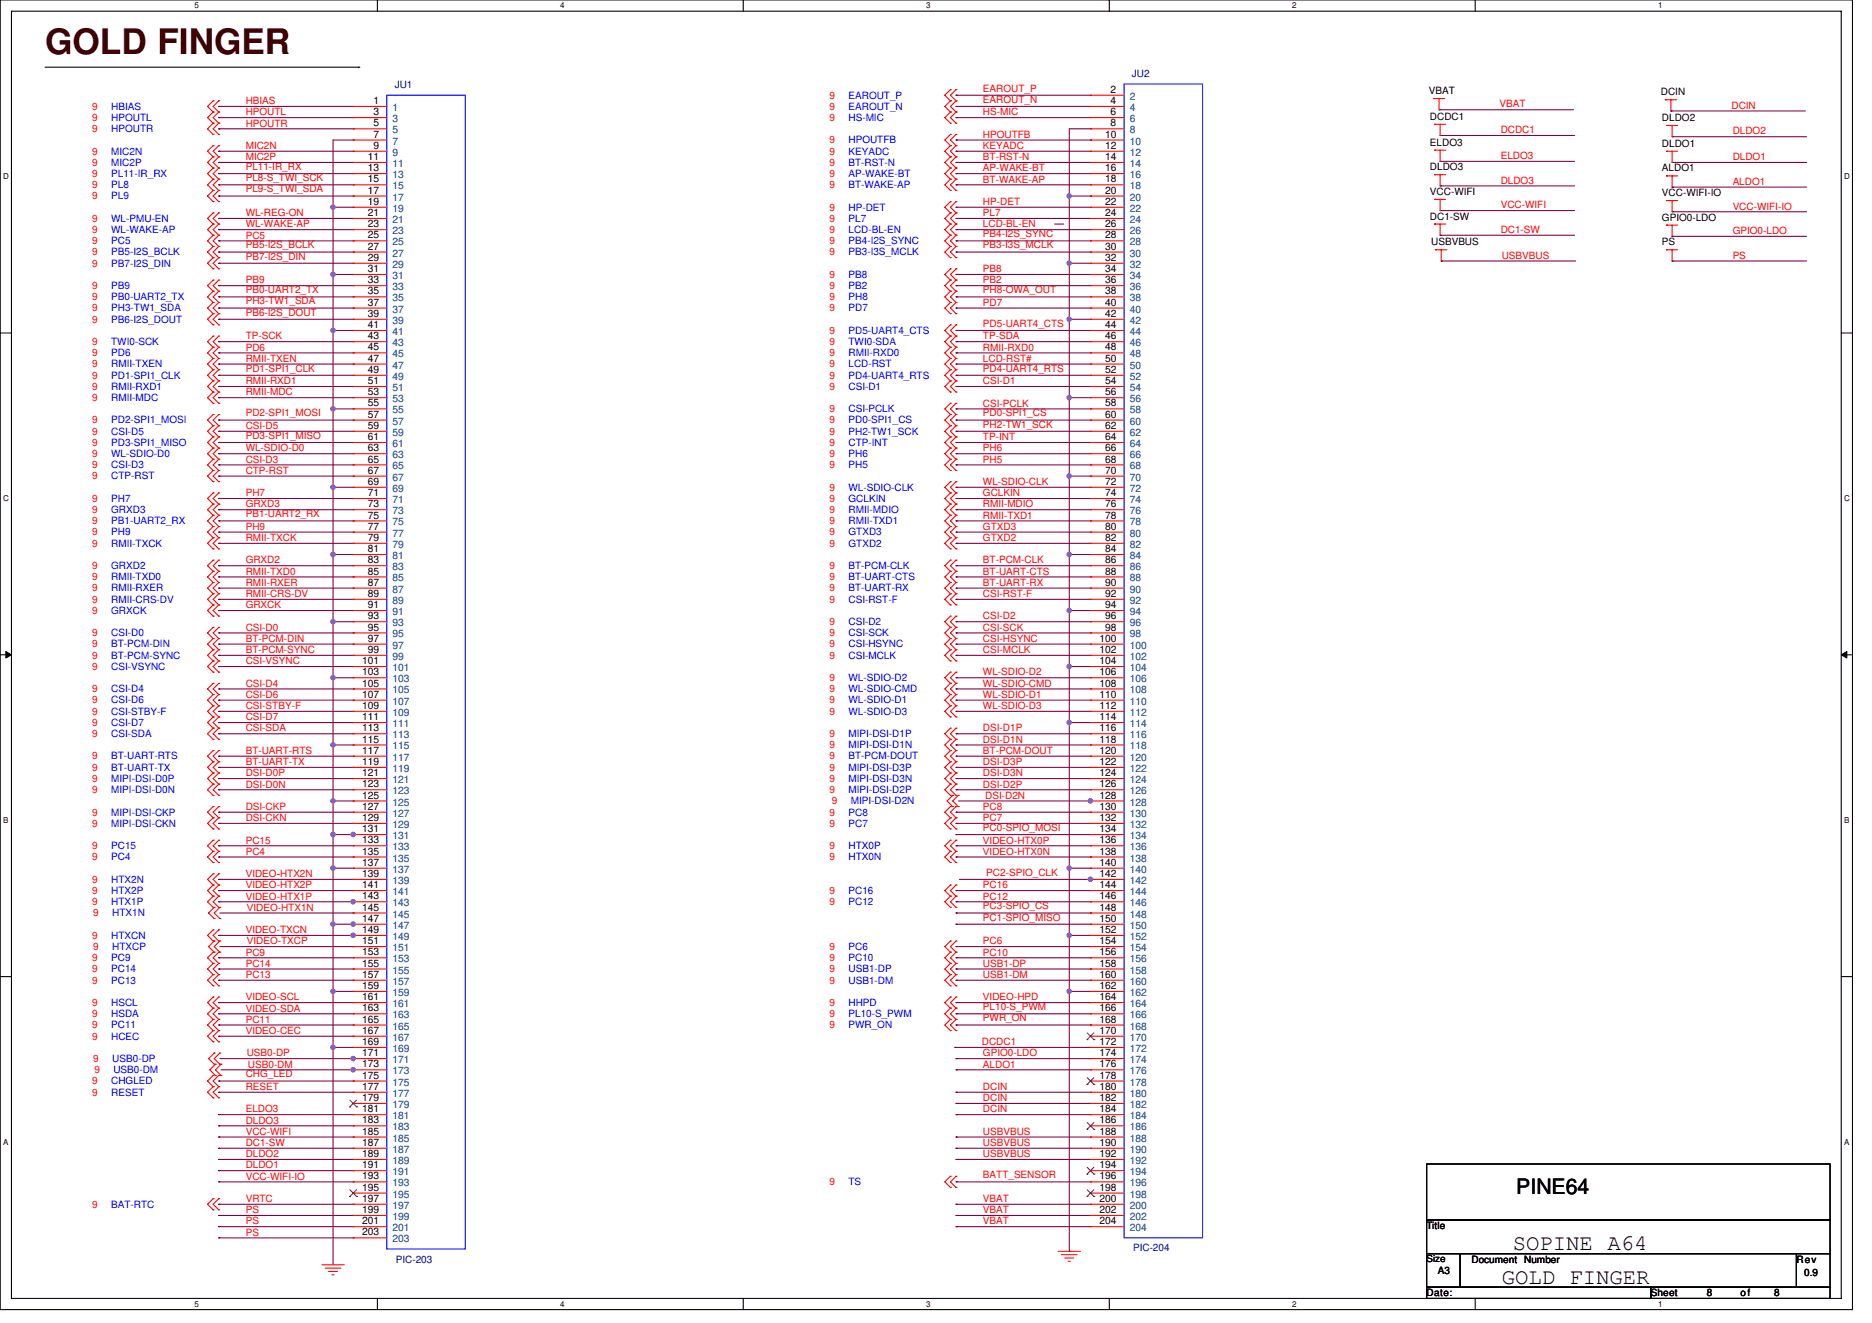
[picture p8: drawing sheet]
<svg xmlns="http://www.w3.org/2000/svg" width="297mm" height="210mm" viewBox="0 0 297 210" stroke-linecap="round" stroke-linejoin="round" font-family="sans-serif">
<defs><g id="words">
<text font-size="5.6" fill="#400000" x="7.2" y="8.6">GOLD FINGER</text>
<g font-size="3.5">
<text x="238.3" y="203.7">GOLD FINGER</text>
<text x="240.1" y="198.4">SOPINE A64</text>
</g>
<text font-size="3.4" x="240.6" y="189.5">PINE64</text>
<g font-size="1.6" fill="#f00">
<text x="14.6" y="17.4">9</text>
<text x="39" y="16.5">HBIAS</text>
<text x="131.6" y="15.6">9</text>
<text x="131.6" y="17.4">9</text>
<text x="156" y="14.5">EAROUT_P</text>
<text x="156" y="16.3">EAROUT_N</text>
<text x="237.9" y="17.1">VBAT</text>
<text x="274.7" y="17.3">DCIN</text>
<text x="14.6" y="21">9</text>
<text x="14.6" y="19.2">9</text>
<text x="39" y="18.3">HPOUTL</text>
<text x="39" y="20.1">HPOUTR</text>
<text x="39" y="23.6">MIC2N</text>
<text x="131.6" y="19.2">9</text>
<text x="131.6" y="22.8">9</text>
<text x="156" y="18.3">HS-MIC</text>
<text x="156" y="21.9">HPOUTFB</text>
<text x="156" y="23.6">KEYADC</text>
<text x="238.1" y="21.1">DCDC1</text>
<text x="274.9" y="21.3">DLDO2</text>
<text x="14.6" y="24.5">9</text>
<text x="14.6" y="26.3">9</text>
<text x="14.6" y="28.1">9</text>
<text x="14.6" y="29.9">9</text>
<text x="39" y="25.4">MIC2P</text>
<text x="39" y="27">PL11-IR_RX</text>
<text x="39" y="28.8">PL8-S_TWI_SCK</text>
<text x="131.6" y="24.5">9</text>
<text x="131.6" y="26.3">9</text>
<text x="131.6" y="28.1">9</text>
<text x="131.6" y="29.9">9</text>
<text x="156" y="25.4">BT-RST-N</text>
<text x="156" y="27.2">AP-WAKE-BT</text>
<text x="156" y="29">BT-WAKE-AP</text>
<text x="238.1" y="25.3">ELDO3</text>
<text x="238.1" y="29.1">DLDO3</text>
<text x="274.9" y="25.4">DLDO1</text>
<text x="274.9" y="29.3">ALDO1</text>
<text x="14.6" y="31.6">9</text>
<text x="14.6" y="35.2">9</text>
<text x="39" y="30.5">PL9-S_TWI_SDA</text>
<text x="39" y="34.3">WL-REG-ON</text>
<text x="131.6" y="33.4">9</text>
<text x="131.6" y="35.2">9</text>
<text x="156" y="32.5">HP-DET</text>
<text x="156" y="34.3">PL7</text>
<text x="238.1" y="33.1">VCC-WIFI</text>
<text x="274.9" y="33.3">VCC-WIFI-IO</text>
<text x="14.6" y="37">9</text>
<text x="14.6" y="38.8">9</text>
<text x="14.6" y="40.5">9</text>
<text x="39" y="36.1">WL-WAKE-AP</text>
<text x="39" y="37.9">PC5</text>
<text x="39" y="39.4">PB5-I2S_BCLK</text>
<text x="39" y="41.2">PB7-I2S_DIN</text>
<text x="131.6" y="37">9</text>
<text x="131.6" y="38.8">9</text>
<text x="131.6" y="40.5">9</text>
<text x="156" y="36.1">LCD-BL-EN</text>
<text x="156" y="37.7">PB4-I2S_SYNC</text>
<text x="156" y="39.4">PB3-I3S_MCLK</text>
<text x="238.1" y="37">DC1-SW</text>
<text x="238.3" y="41.1">USBVBUS</text>
<text x="274.9" y="37.1">GPIO0-LDO</text>
<text x="274.9" y="41.1">PS</text>
<text x="14.6" y="42.3">9</text>
<text x="14.6" y="45.9">9</text>
<text x="14.6" y="47.6">9</text>
<text x="39" y="45">PB9</text>
<text x="39" y="46.5">PB0-UART2_TX</text>
<text x="131.6" y="44.1">9</text>
<text x="131.6" y="45.9">9</text>
<text x="131.6" y="47.6">9</text>
<text x="156" y="43.2">PB8</text>
<text x="156" y="45">PB2</text>
<text x="156" y="46.5">PH8-OWA_OUT</text>
<text x="14.6" y="51.2">9</text>
<text x="14.6" y="49.4">9</text>
<text x="39" y="50.1">PB6-I2S_DOUT</text>
<text x="39" y="53.9">TP-SCK</text>
<text x="39" y="48.3">PH3-TW1_SDA</text>
<text x="131.6" y="49.4">9</text>
<text x="131.6" y="53">9</text>
<text x="156" y="48.5">PD7</text>
<text x="156" y="51.9">PD5-UART4_CTS</text>
<text x="156" y="53.9">TP-SDA</text>
<text x="14.6" y="54.8">9</text>
<text x="14.6" y="56.5">9</text>
<text x="14.6" y="58.3">9</text>
<text x="39" y="55.6">PD6</text>
<text x="39" y="57.4">RMII-TXEN</text>
<text x="39" y="59">PD1-SPI1_CLK</text>
<text x="131.6" y="54.8">9</text>
<text x="131.6" y="56.5">9</text>
<text x="131.6" y="58.3">9</text>
<text x="156" y="55.6">RMII-RXD0</text>
<text x="156" y="57.4">LCD-RST#</text>
<text x="156" y="59">PD4-UART4_RTS</text>
<text x="14.6" y="60.1">9</text>
<text x="14.6" y="61.9">9</text>
<text x="14.6" y="63.6">9</text>
<text x="39" y="61">RMII-RXD1</text>
<text x="39" y="62.8">RMII-MDC</text>
<text x="131.6" y="60.1">9</text>
<text x="131.6" y="61.9">9</text>
<text x="131.6" y="65.4">9</text>
<text x="156" y="61">CSI-D1</text>
<text x="156" y="64.5">CSI-PCLK</text>
<text x="14.6" y="67.2">9</text>
<text x="14.6" y="69">9</text>
<text x="14.6" y="70.8">9</text>
<text x="39" y="66.1">PD2-SPI1_MOSI</text>
<text x="39" y="71.6">WL-SDIO-D0</text>
<text x="39" y="68.1">CSI-D5</text>
<text x="39" y="69.7">PD3-SPI1_MISO</text>
<text x="131.6" y="67.2">9</text>
<text x="131.6" y="69">9</text>
<text x="131.6" y="70.8">9</text>
<text x="156" y="66.1">PD0-SPI1_CS</text>
<text x="156" y="67.9">PH2-TW1_SCK</text>
<text x="156" y="69.9">TP-INT</text>
<text x="156" y="71.6">PH6</text>
<text x="14.6" y="72.5">9</text>
<text x="14.6" y="74.3">9</text>
<text x="14.6" y="76.1">9</text>
<text x="39" y="73.4">CSI-D3</text>
<text x="39" y="75.2">CTP-RST</text>
<text x="131.6" y="72.5">9</text>
<text x="131.6" y="74.3">9</text>
<text x="131.6" y="77.9">9</text>
<text x="156" y="73.4">PH5</text>
<text x="156" y="77">WL-SDIO-CLK</text>
<text x="14.6" y="81.4">9</text>
<text x="14.6" y="79.7">9</text>
<text x="14.6" y="83.2">9</text>
<text x="39" y="80.5">GRXD3</text>
<text x="39" y="78.8">PH7</text>
<text x="39" y="82.1">PB1-UART2_RX</text>
<text x="131.6" y="79.7">9</text>
<text x="131.6" y="83.2">9</text>
<text x="131.6" y="81.4">9</text>
<text x="156" y="78.8">GCLKIN</text>
<text x="156" y="82.3">RMII-TXD1</text>
<text x="156" y="80.5">RMII-MDIO</text>
<text x="14.6" y="85">9</text>
<text x="14.6" y="86.8">9</text>
<text x="39" y="89.4">GRXD2</text>
<text x="39" y="84.1">PH9</text>
<text x="39" y="85.9">RMII-TXCK</text>
<text x="131.6" y="85">9</text>
<text x="131.6" y="86.8">9</text>
<text x="156" y="84.1">GTXD3</text>
<text x="156" y="85.9">GTXD2</text>
<text x="156" y="89.4">BT-PCM-CLK</text>
<text x="14.6" y="90.3">9</text>
<text x="14.6" y="92.1">9</text>
<text x="14.6" y="93.9">9</text>
<text x="14.6" y="95.7">9</text>
<text x="39" y="91.2">RMII-TXD0</text>
<text x="39" y="93">RMII-RXER</text>
<text x="39" y="94.8">RMII-CRS-DV</text>
<text x="131.6" y="90.3">9</text>
<text x="131.6" y="92.1">9</text>
<text x="131.6" y="93.9">9</text>
<text x="131.6" y="95.7">9</text>
<text x="156" y="91.2">BT-UART-CTS</text>
<text x="156" y="93">BT-UART-RX</text>
<text x="156" y="94.8">CSI-RST-F</text>
<text x="14.6" y="101">9</text>
<text x="14.6" y="97.4">9</text>
<text x="39" y="100.1">CSI-D0</text>
<text x="39" y="101.9">BT-PCM-DIN</text>
<text x="39" y="96.5">GRXCK</text>
<text x="131.6" y="99.2">9</text>
<text x="131.6" y="101">9</text>
<text x="156" y="98.3">CSI-D2</text>
<text x="156" y="100.1">CSI-SCK</text>
<text x="156" y="101.9">CSI-HSYNC</text>
<text x="14.6" y="102.8">9</text>
<text x="14.6" y="104.5">9</text>
<text x="14.6" y="106.3">9</text>
<text x="39" y="103.7">BT-PCM-SYNC</text>
<text x="39" y="105.4">CSI-VSYNC</text>
<text x="131.6" y="102.8">9</text>
<text x="131.6" y="104.5">9</text>
<text x="156" y="103.7">CSI-MCLK</text>
<text x="156" y="107.2">WL-SDIO-D2</text>
<text x="14.6" y="109.9">9</text>
<text x="14.6" y="111.7">9</text>
<text x="14.6" y="113.4">9</text>
<text x="39" y="109">CSI-D4</text>
<text x="39" y="110.8">CSI-D6</text>
<text x="39" y="112.5">CSI-STBY-F</text>
<text x="131.6" y="108.1">9</text>
<text x="131.6" y="109.9">9</text>
<text x="131.6" y="111.7">9</text>
<text x="131.6" y="113.4">9</text>
<text x="156" y="109">WL-SDIO-CMD</text>
<text x="156" y="110.8">WL-SDIO-D1</text>
<text x="156" y="112.5">WL-SDIO-D3</text>
<text x="14.6" y="115.2">9</text>
<text x="14.6" y="117">9</text>
<text x="39" y="119.7">BT-UART-RTS</text>
<text x="39" y="114.3">CSI-D7</text>
<text x="39" y="116.1">CSI-SDA</text>
<text x="131.6" y="117">9</text>
<text x="131.6" y="118.8">9</text>
<text x="156" y="116.1">DSI-D1P</text>
<text x="156" y="117.9">DSI-D1N</text>
<text x="156" y="119.7">BT-PCM-DOUT</text>
<text x="14.6" y="120.5">9</text>
<text x="14.6" y="122.3">9</text>
<text x="14.6" y="125.9">9</text>
<text x="14.6" y="124.1">9</text>
<text x="39" y="121.4">BT-UART-TX</text>
<text x="39" y="125">DSI-D0N</text>
<text x="39" y="123.2">DSI-D0P</text>
<text x="131.6" y="122.3">9</text>
<text x="131.6" y="124.1">9</text>
<text x="131.6" y="125.9">9</text>
<text x="131.6" y="120.5">9</text>
<text x="156" y="121.4">DSI-D3P</text>
<text x="156" y="123.2">DSI-D3N</text>
<text x="156" y="125">DSI-D2P</text>
<text x="14.6" y="129.4">9</text>
<text x="14.6" y="131.2">9</text>
<text x="39" y="128.5">DSI-CKP</text>
<text x="39" y="130.3">DSI-CKN</text>
<text x="131.6" y="129.4">9</text>
<text x="131.6" y="131.2">9</text>
<text x="132" y="127.7">9</text>
<text x="156" y="128.5">PC8</text>
<text x="156" y="130.3">PC7</text>
<text x="156" y="131.9">PC0-SPIO_MOSI</text>
<text x="156.3" y="126.8">DSI-D2N</text>
<text x="14.6" y="134.8">9</text>
<text x="14.6" y="136.5">9</text>
<text x="39" y="133.9">PC15</text>
<text x="39" y="135.7">PC4</text>
<text x="131.6" y="134.8">9</text>
<text x="131.6" y="136.5">9</text>
<text x="156" y="135.7">VIDEO-HTX0N</text>
<text x="156" y="133.9">VIDEO-HTX0P</text>
<text x="14.6" y="141.9">9</text>
<text x="14.6" y="140.1">9</text>
<text x="14.6" y="143.7">9</text>
<text x="39" y="141">VIDEO-HTX2P</text>
<text x="39" y="139.2">VIDEO-HTX2N</text>
<text x="39" y="142.8">VIDEO-HTX1P</text>
<text x="131.6" y="141.9">9</text>
<text x="131.6" y="143.7">9</text>
<text x="156" y="141">PC16</text>
<text x="156" y="142.8">PC12</text>
<text x="156.5" y="139">PC2-SPIO_CLK</text>
<text x="14.6" y="149">9</text>
<text x="14.8" y="145.4">9</text>
<text x="39" y="148.1">VIDEO-TXCN</text>
<text x="39.2" y="149.9">VIDEO-TXCP</text>
<text x="39.2" y="144.5">VIDEO-HTX1N</text>
<text x="156" y="144.3">PC3-SPIO_CS</text>
<text x="156" y="146.1">PC1-SPIO_MISO</text>
<text x="156" y="149.9">PC6</text>
<text x="14.6" y="152.5">9</text>
<text x="14.6" y="154.3">9</text>
<text x="14.8" y="150.8">9</text>
<text x="39" y="151.7">PC9</text>
<text x="39" y="153.4">PC14</text>
<text x="39" y="155.2">PC13</text>
<text x="131.6" y="150.8">9</text>
<text x="131.6" y="152.5">9</text>
<text x="131.6" y="154.3">9</text>
<text x="156" y="151.7">PC10</text>
<text x="156" y="153.4">USB1-DP</text>
<text x="156" y="155.2">USB1-DM</text>
<text x="14.6" y="159.7">9</text>
<text x="14.6" y="161.4">9</text>
<text x="14.6" y="156.1">9</text>
<text x="39" y="158.8">VIDEO-SCL</text>
<text x="39" y="160.5">VIDEO-SDA</text>
<text x="131.6" y="156.1">9</text>
<text x="131.6" y="159.7">9</text>
<text x="131.6" y="161.4">9</text>
<text x="156" y="158.8">VIDEO-HPD</text>
<text x="156" y="160.3">PL10-S_PWM</text>
<text x="14.6" y="163.2">9</text>
<text x="14.6" y="165">9</text>
<text x="39" y="162.3">PC11</text>
<text x="39" y="164.1">VIDEO-CEC</text>
<text x="39.2" y="167.7">USB0-DP</text>
<text x="131.6" y="163.2">9</text>
<text x="155.8" y="165.9">DCDC1</text>
<text x="156" y="162.1">PWR_ON</text>
<text x="156" y="167.7">GPIO0-LDO</text>
<text x="14.6" y="173.9">9</text>
<text x="14.6" y="172.1">9</text>
<text x="14.8" y="168.6">9</text>
<text x="15" y="170.3">9</text>
<text x="39" y="173">RESET</text>
<text x="39" y="171">CHG_LED</text>
<text x="39.3" y="169.4">USB0-DM</text>
<text x="156" y="173">DCIN</text>
<text x="156" y="169.4">ALDO1</text>
<text x="39" y="178.3">DLDO3</text>
<text x="39" y="176.6">ELDO3</text>
<text x="156" y="174.8">DCIN</text>
<text x="156" y="176.6">DCIN</text>
<text x="39" y="180.1">VCC-WIFI</text>
<text x="39" y="181.9">DC1-SW</text>
<text x="39" y="183.7">DLDO2</text>
<text x="39" y="185.4">DLDO1</text>
<text x="156" y="180.1">USBVBUS</text>
<text x="156" y="181.9">USBVBUS</text>
<text x="156" y="183.7">USBVBUS</text>
<text x="14.6" y="191.7">9</text>
<text x="39" y="187.2">VCC-WIFI-IO</text>
<text x="39" y="190.8">VRTC</text>
<text x="131.6" y="188.1">9</text>
<text x="156" y="190.8">VBAT</text>
<text x="156" y="187">BATT_SENSOR</text>
<text x="39" y="192.6">PS</text>
<text x="39" y="194.3">PS</text>
<text x="39" y="196.1">PS</text>
<text x="156" y="192.6">VBAT</text>
<text x="156" y="194.3">VBAT</text>
</g>
<g font-size="1.6" fill="#00f">
<text x="17.6" y="17.4">HBIAS</text>
<text x="134.6" y="15.6">EAROUT_P</text>
<text x="134.6" y="17.4">EAROUT_N</text>
<text x="17.6" y="21">HPOUTR</text>
<text x="17.6" y="19.2">HPOUTL</text>
<text x="134.6" y="19.2">HS-MIC</text>
<text x="134.6" y="22.8">HPOUTFB</text>
<text x="17.6" y="24.5">MIC2N</text>
<text x="17.6" y="26.3">MIC2P</text>
<text x="17.6" y="28.1">PL11-IR_RX</text>
<text x="17.6" y="29.9">PL8</text>
<text x="134.6" y="24.5">KEYADC</text>
<text x="134.6" y="26.3">BT-RST-N</text>
<text x="134.6" y="28.1">AP-WAKE-BT</text>
<text x="134.6" y="29.9">BT-WAKE-AP</text>
<text x="17.6" y="31.6">PL9</text>
<text x="17.6" y="35.2">WL-PMU-EN</text>
<text x="134.6" y="33.4">HP-DET</text>
<text x="134.6" y="35.2">PL7</text>
<text x="17.6" y="37">WL-WAKE-AP</text>
<text x="17.6" y="38.8">PC5</text>
<text x="17.6" y="40.5">PB5-I2S_BCLK</text>
<text x="134.6" y="37">LCD-BL-EN</text>
<text x="134.6" y="38.8">PB4-I2S_SYNC</text>
<text x="134.6" y="40.5">PB3-I3S_MCLK</text>
<text x="17.6" y="42.3">PB7-I2S_DIN</text>
<text x="17.6" y="45.9">PB9</text>
<text x="17.6" y="47.6">PB0-UART2_TX</text>
<text x="134.6" y="44.1">PB8</text>
<text x="134.6" y="45.9">PB2</text>
<text x="134.6" y="47.6">PH8</text>
<text x="17.6" y="51.2">PB6-I2S_DOUT</text>
<text x="17.6" y="49.4">PH3-TW1_SDA</text>
<text x="134.6" y="49.4">PD7</text>
<text x="134.6" y="53">PD5-UART4_CTS</text>
<text x="17.6" y="54.8">TWI0-SCK</text>
<text x="17.6" y="56.5">PD6</text>
<text x="17.6" y="58.3">RMII-TXEN</text>
<text x="134.6" y="54.8">TWI0-SDA</text>
<text x="134.6" y="56.5">RMII-RXD0</text>
<text x="134.6" y="58.3">LCD-RST</text>
<text x="17.6" y="60.1">PD1-SPI1_CLK</text>
<text x="17.6" y="61.9">RMII-RXD1</text>
<text x="17.6" y="63.6">RMII-MDC</text>
<text x="134.6" y="60.1">PD4-UART4_RTS</text>
<text x="134.6" y="61.9">CSI-D1</text>
<text x="134.6" y="65.4">CSI-PCLK</text>
<text x="17.6" y="67.2">PD2-SPI1_MOSI</text>
<text x="17.6" y="69">CSI-D5</text>
<text x="17.6" y="70.8">PD3-SPI1_MISO</text>
<text x="134.6" y="67.2">PD0-SPI1_CS</text>
<text x="134.6" y="69">PH2-TW1_SCK</text>
<text x="134.6" y="70.8">CTP-INT</text>
<text x="17.6" y="72.5">WL-SDIO-D0</text>
<text x="17.6" y="74.3">CSI-D3</text>
<text x="17.6" y="76.1">CTP-RST</text>
<text x="134.6" y="72.5">PH6</text>
<text x="134.6" y="74.3">PH5</text>
<text x="134.6" y="77.9">WL-SDIO-CLK</text>
<text x="17.6" y="81.4">GRXD3</text>
<text x="17.6" y="79.7">PH7</text>
<text x="17.6" y="83.2">PB1-UART2_RX</text>
<text x="134.6" y="79.7">GCLKIN</text>
<text x="134.6" y="83.2">RMII-TXD1</text>
<text x="134.6" y="81.4">RMII-MDIO</text>
<text x="17.6" y="85">PH9</text>
<text x="17.6" y="86.8">RMII-TXCK</text>
<text x="134.6" y="85">GTXD3</text>
<text x="134.6" y="86.8">GTXD2</text>
<text x="17.6" y="90.3">GRXD2</text>
<text x="17.6" y="92.1">RMII-TXD0</text>
<text x="17.6" y="93.9">RMII-RXER</text>
<text x="17.6" y="95.7">RMII-CRS-DV</text>
<text x="134.6" y="90.3">BT-PCM-CLK</text>
<text x="134.6" y="92.1">BT-UART-CTS</text>
<text x="134.6" y="93.9">BT-UART-RX</text>
<text x="134.6" y="95.7">CSI-RST-F</text>
<text x="17.6" y="101">CSI-D0</text>
<text x="17.6" y="97.4">GRXCK</text>
<text x="134.6" y="99.2">CSI-D2</text>
<text x="134.6" y="101">CSI-SCK</text>
<text x="17.6" y="102.8">BT-PCM-DIN</text>
<text x="17.6" y="104.5">BT-PCM-SYNC</text>
<text x="17.6" y="106.3">CSI-VSYNC</text>
<text x="134.6" y="102.8">CSI-HSYNC</text>
<text x="134.6" y="104.5">CSI-MCLK</text>
<text x="17.6" y="109.9">CSI-D4</text>
<text x="17.6" y="111.7">CSI-D6</text>
<text x="17.6" y="113.4">CSI-STBY-F</text>
<text x="134.6" y="108.1">WL-SDIO-D2</text>
<text x="134.6" y="109.9">WL-SDIO-CMD</text>
<text x="134.6" y="111.7">WL-SDIO-D1</text>
<text x="134.6" y="113.4">WL-SDIO-D3</text>
<text x="17.6" y="115.2">CSI-D7</text>
<text x="17.6" y="117">CSI-SDA</text>
<text x="134.6" y="117">MIPI-DSI-D1P</text>
<text x="134.6" y="118.8">MIPI-DSI-D1N</text>
<text x="17.6" y="120.5">BT-UART-RTS</text>
<text x="17.6" y="122.3">BT-UART-TX</text>
<text x="17.6" y="125.9">MIPI-DSI-D0N</text>
<text x="17.6" y="124.1">MIPI-DSI-D0P</text>
<text x="134.6" y="122.3">MIPI-DSI-D3P</text>
<text x="134.6" y="124.1">MIPI-DSI-D3N</text>
<text x="134.6" y="125.9">MIPI-DSI-D2P</text>
<text x="134.6" y="120.5">BT-PCM-DOUT</text>
<text x="17.6" y="129.4">MIPI-DSI-CKP</text>
<text x="17.6" y="131.2">MIPI-DSI-CKN</text>
<text x="134.6" y="129.4">PC8</text>
<text x="134.6" y="131.2">PC7</text>
<text x="135" y="127.7">MIPI-DSI-D2N</text>
<text x="17.6" y="134.8">PC15</text>
<text x="17.6" y="136.5">PC4</text>
<text x="134.6" y="134.8">HTX0P</text>
<text x="134.6" y="136.5">HTX0N</text>
<text x="17.6" y="141.9">HTX2P</text>
<text x="17.6" y="140.1">HTX2N</text>
<text x="17.6" y="143.7">HTX1P</text>
<text x="134.6" y="141.9">PC16</text>
<text x="134.6" y="143.7">PC12</text>
<text x="17.6" y="149">HTXCN</text>
<text x="17.8" y="145.4">HTX1N</text>
<text x="17.6" y="152.5">PC9</text>
<text x="17.6" y="154.3">PC14</text>
<text x="17.8" y="150.8">HTXCP</text>
<text x="134.6" y="150.8">PC6</text>
<text x="134.6" y="152.5">PC10</text>
<text x="134.6" y="154.3">USB1-DP</text>
<text x="17.6" y="159.7">HSCL</text>
<text x="17.6" y="161.4">HSDA</text>
<text x="17.6" y="156.1">PC13</text>
<text x="134.6" y="156.1">USB1-DM</text>
<text x="134.6" y="159.7">HHPD</text>
<text x="134.6" y="161.4">PL10-S_PWM</text>
<text x="17.6" y="163.2">PC11</text>
<text x="17.6" y="165">HCEC</text>
<text x="134.6" y="163.2">PWR_ON</text>
<text x="17.6" y="173.9">RESET</text>
<text x="17.6" y="172.1">CHGLED</text>
<text x="17.8" y="168.6">USB0-DP</text>
<text x="18" y="170.3">USB0-DM</text>
<text x="17.6" y="191.7">BAT-RTC</text>
<text x="134.6" y="188.1">TS</text>
</g>
<g font-size="1.6">
<text x="59.2" y="16.5">1</text>
<text x="176.2" y="14.7">2</text>
<text x="176.2" y="16.5">4</text>
<text x="226.7" y="14.9">VBAT</text>
<text x="263.5" y="15.1">DCIN</text>
<text x="59.2" y="18.3">3</text>
<text x="59.2" y="20.1">5</text>
<text x="59.2" y="21.8">7</text>
<text x="59.2" y="23.6">9</text>
<text x="175.3" y="21.8">10</text>
<text x="175.3" y="23.6">12</text>
<text x="176.2" y="18.3">6</text>
<text x="176.2" y="20.1">8</text>
<text x="226.9" y="19">DCDC1</text>
<text x="226.9" y="23.1">ELDO3</text>
<text x="263.7" y="19.2">DLDO2</text>
<text x="263.7" y="23.3">DLDO1</text>
<text x="58.4" y="25.4">11</text>
<text x="58.4" y="27.2">13</text>
<text x="58.4" y="29">15</text>
<text x="175.3" y="25.4">14</text>
<text x="175.3" y="27.2">16</text>
<text x="175.3" y="29">18</text>
<text x="226.9" y="27">DLDO3</text>
<text x="263.7" y="27.2">ALDO1</text>
<text x="58.4" y="30.7">17</text>
<text x="58.4" y="32.5">19</text>
<text x="58.4" y="34.3">21</text>
<text x="175.3" y="30.7">20</text>
<text x="175.3" y="32.5">22</text>
<text x="175.3" y="34.3">24</text>
<text x="226.9" y="30.9">VCC-WIFI</text>
<text x="226.9" y="34.8">DC1-SW</text>
<text x="263.7" y="31.1">VCC-WIFI-IO</text>
<text x="263.7" y="35">GPIO0-LDO</text>
<text x="58.4" y="36.1">23</text>
<text x="58.4" y="37.8">25</text>
<text x="58.4" y="39.6">27</text>
<text x="58.4" y="41.4">29</text>
<text x="175.3" y="36.1">26</text>
<text x="175.3" y="37.8">28</text>
<text x="175.3" y="39.6">30</text>
<text x="175.3" y="41.4">32</text>
<text x="227.1" y="38.9">USBVBUS</text>
<text x="263.7" y="38.9">PS</text>
<text x="58.4" y="43.2">31</text>
<text x="58.4" y="45">33</text>
<text x="58.4" y="46.7">35</text>
<text x="175.3" y="43.2">34</text>
<text x="175.3" y="45">36</text>
<text x="175.3" y="46.7">38</text>
<text x="58.4" y="48.5">37</text>
<text x="58.4" y="50.3">39</text>
<text x="58.4" y="52.1">41</text>
<text x="58.4" y="53.8">43</text>
<text x="175.3" y="48.5">40</text>
<text x="175.3" y="50.3">42</text>
<text x="175.3" y="52.1">44</text>
<text x="175.3" y="53.8">46</text>
<text x="58.4" y="55.6">45</text>
<text x="58.4" y="57.4">47</text>
<text x="58.4" y="59.2">49</text>
<text x="175.3" y="55.6">48</text>
<text x="175.3" y="57.4">50</text>
<text x="175.3" y="59.2">52</text>
<text x="58.4" y="61">51</text>
<text x="58.4" y="62.7">53</text>
<text x="58.4" y="64.5">55</text>
<text x="175.3" y="61">54</text>
<text x="175.3" y="64.5">58</text>
<text x="175.3" y="62.7">56</text>
<text x="58.4" y="66.3">57</text>
<text x="58.4" y="68.1">59</text>
<text x="58.4" y="69.9">61</text>
<text x="58.4" y="71.6">63</text>
<text x="175.3" y="66.3">60</text>
<text x="175.3" y="68.1">62</text>
<text x="175.3" y="69.9">64</text>
<text x="175.3" y="71.6">66</text>
<text x="58.4" y="73.4">65</text>
<text x="58.4" y="75.2">67</text>
<text x="58.4" y="77">69</text>
<text x="175.3" y="73.4">68</text>
<text x="175.3" y="75.2">70</text>
<text x="175.3" y="77">72</text>
<text x="58.4" y="78.7">71</text>
<text x="58.4" y="80.5">73</text>
<text x="58.4" y="82.3">75</text>
<text x="175.3" y="78.7">74</text>
<text x="175.3" y="80.5">76</text>
<text x="175.3" y="82.3">78</text>
<text x="58.4" y="84.1">77</text>
<text x="58.4" y="85.9">79</text>
<text x="58.4" y="87.6">81</text>
<text x="58.4" y="89.4">83</text>
<text x="175.3" y="84.1">80</text>
<text x="175.3" y="85.9">82</text>
<text x="175.3" y="87.6">84</text>
<text x="175.3" y="89.4">86</text>
<text x="58.4" y="91.2">85</text>
<text x="58.4" y="93">87</text>
<text x="58.4" y="94.7">89</text>
<text x="175.3" y="91.2">88</text>
<text x="175.3" y="93">90</text>
<text x="175.3" y="94.7">92</text>
<text x="58.4" y="96.5">91</text>
<text x="58.4" y="98.3">93</text>
<text x="58.4" y="100.1">95</text>
<text x="58.4" y="101.9">97</text>
<text x="174.5" y="101.9">100</text>
<text x="175.3" y="96.5">94</text>
<text x="175.3" y="98.3">96</text>
<text x="175.3" y="100.1">98</text>
<text x="57.5" y="105.4">101</text>
<text x="57.5" y="107.2">103</text>
<text x="58.4" y="103.6">99</text>
<text x="174.5" y="103.6">102</text>
<text x="174.5" y="105.4">104</text>
<text x="174.5" y="107.2">106</text>
<text x="57.5" y="109">105</text>
<text x="57.5" y="110.7">107</text>
<text x="57.5" y="112.5">109</text>
<text x="174.5" y="109">108</text>
<text x="174.5" y="110.7">110</text>
<text x="174.5" y="112.5">112</text>
<text x="57.5" y="114.3">111</text>
<text x="57.5" y="116.1">113</text>
<text x="57.5" y="117.9">115</text>
<text x="57.5" y="119.6">117</text>
<text x="174.5" y="114.3">114</text>
<text x="174.5" y="116.1">116</text>
<text x="174.5" y="117.9">118</text>
<text x="174.5" y="119.6">120</text>
<text x="57.5" y="121.4">119</text>
<text x="57.5" y="123.2">121</text>
<text x="57.5" y="125">123</text>
<text x="174.5" y="121.4">122</text>
<text x="174.5" y="123.2">124</text>
<text x="174.5" y="125">126</text>
<text x="57.5" y="126.7">125</text>
<text x="57.5" y="128.5">127</text>
<text x="57.5" y="130.3">129</text>
<text x="174.5" y="126.7">128</text>
<text x="174.5" y="128.5">130</text>
<text x="174.5" y="130.3">132</text>
<text x="57.5" y="132.1">131</text>
<text x="57.5" y="133.9">133</text>
<text x="57.5" y="135.6">135</text>
<text x="57.5" y="137.4">137</text>
<text x="174.5" y="132.1">134</text>
<text x="174.5" y="133.9">136</text>
<text x="174.5" y="135.6">138</text>
<text x="174.5" y="137.4">140</text>
<text x="57.5" y="139.2">139</text>
<text x="57.5" y="141">141</text>
<text x="57.5" y="142.7">143</text>
<text x="174.5" y="139.2">142</text>
<text x="174.5" y="141">144</text>
<text x="174.5" y="142.7">146</text>
<text x="57.5" y="144.5">145</text>
<text x="57.5" y="146.3">147</text>
<text x="57.5" y="148.1">149</text>
<text x="57.5" y="149.9">151</text>
<text x="174.5" y="144.5">148</text>
<text x="174.5" y="146.3">150</text>
<text x="174.5" y="148.1">152</text>
<text x="174.5" y="149.9">154</text>
<text x="57.5" y="151.6">153</text>
<text x="57.5" y="155.2">157</text>
<text x="57.5" y="153.4">155</text>
<text x="174.5" y="153.4">158</text>
<text x="174.5" y="155.2">160</text>
<text x="174.5" y="151.6">156</text>
<text x="57.5" y="157">159</text>
<text x="57.5" y="158.8">161</text>
<text x="57.5" y="160.5">163</text>
<text x="174.5" y="157">162</text>
<text x="174.5" y="158.8">164</text>
<text x="174.5" y="160.5">166</text>
<text x="57.5" y="162.3">165</text>
<text x="57.5" y="164.1">167</text>
<text x="57.5" y="165.9">169</text>
<text x="57.5" y="167.6">171</text>
<text x="174.5" y="162.3">168</text>
<text x="174.5" y="164.1">170</text>
<text x="174.5" y="165.9">172</text>
<text x="174.5" y="167.6">174</text>
<text x="57.5" y="169.4">173</text>
<text x="57.5" y="171.2">175</text>
<text x="57.5" y="173">177</text>
<text x="174.5" y="169.4">176</text>
<text x="174.5" y="171.2">178</text>
<text x="174.5" y="173">180</text>
<text x="57.5" y="174.8">179</text>
<text x="57.5" y="176.5">181</text>
<text x="57.5" y="178.3">183</text>
<text x="174.5" y="174.8">182</text>
<text x="174.5" y="176.5">184</text>
<text x="174.5" y="178.3">186</text>
<text x="57.5" y="180.1">185</text>
<text x="57.5" y="181.9">187</text>
<text x="57.5" y="183.6">189</text>
<text x="57.5" y="185.4">191</text>
<text x="174.5" y="180.1">188</text>
<text x="174.5" y="181.9">190</text>
<text x="174.5" y="183.6">192</text>
<text x="174.5" y="185.4">194</text>
<text x="57.5" y="187.2">193</text>
<text x="57.5" y="189">195</text>
<text x="57.5" y="190.8">197</text>
<text x="174.5" y="187.2">196</text>
<text x="174.5" y="189">198</text>
<text x="174.5" y="190.8">200</text>
<text x="57.5" y="192.5">199</text>
<text x="57.5" y="194.3">201</text>
<text x="57.5" y="196.1">203</text>
<text x="174.5" y="192.5">202</text>
<text x="174.5" y="194.3">204</text>
<text x="226.4" y="195.1">Title</text>
<text x="226.4" y="200.4">Size</text>
<text x="228.2" y="202.2">A3</text>
<text x="233.5" y="200.4">Document Number</text>
<text x="285" y="200.4">Rev</text>
<text x="286.3" y="202.5">0.9</text>
<text x="226.4" y="205.7">Date:</text>
<text x="261.9" y="205.7">Sheet</text>
<text x="270.8" y="205.7">8</text>
<text x="276.2" y="205.7">of</text>
<text x="281.5" y="205.7">8</text>
</g>
<g font-size="1.6" fill="#004080">
<text x="62.3" y="17.6">1</text>
<text x="179.3" y="15.8">2</text>
<text x="179.3" y="17.6">4</text>
<text x="62.3" y="19.4">3</text>
<text x="62.3" y="21.2">5</text>
<text x="62.3" y="22.9">7</text>
<text x="179.3" y="19.4">6</text>
<text x="179.3" y="21.2">8</text>
<text x="179.3" y="22.9">10</text>
<text x="62.3" y="24.7">9</text>
<text x="62.3" y="26.5">11</text>
<text x="62.3" y="28.3">13</text>
<text x="179.3" y="24.7">12</text>
<text x="179.3" y="26.5">14</text>
<text x="179.3" y="28.3">16</text>
<text x="62.3" y="30.1">15</text>
<text x="62.3" y="31.8">17</text>
<text x="62.3" y="33.6">19</text>
<text x="62.3" y="35.4">21</text>
<text x="179.3" y="30.1">18</text>
<text x="179.3" y="31.8">20</text>
<text x="179.3" y="33.6">22</text>
<text x="179.3" y="35.4">24</text>
<text x="62.3" y="37.2">23</text>
<text x="62.3" y="38.9">25</text>
<text x="62.3" y="40.7">27</text>
<text x="179.3" y="37.2">26</text>
<text x="179.3" y="38.9">28</text>
<text x="179.3" y="40.7">30</text>
<text x="62.3" y="42.5">29</text>
<text x="62.3" y="44.3">31</text>
<text x="62.3" y="46.1">33</text>
<text x="62.3" y="47.8">35</text>
<text x="179.3" y="42.5">32</text>
<text x="179.3" y="44.3">34</text>
<text x="179.3" y="46.1">36</text>
<text x="179.3" y="47.8">38</text>
<text x="62.3" y="49.6">37</text>
<text x="62.3" y="51.4">39</text>
<text x="62.3" y="53.2">41</text>
<text x="179.3" y="49.6">40</text>
<text x="179.3" y="51.4">42</text>
<text x="179.3" y="53.2">44</text>
<text x="62.3" y="54.9">43</text>
<text x="62.3" y="56.7">45</text>
<text x="62.3" y="58.5">47</text>
<text x="179.3" y="54.9">46</text>
<text x="179.3" y="56.7">48</text>
<text x="179.3" y="58.5">50</text>
<text x="62.3" y="60.3">49</text>
<text x="62.3" y="62.1">51</text>
<text x="62.3" y="63.8">53</text>
<text x="62.3" y="65.6">55</text>
<text x="179.3" y="60.3">52</text>
<text x="179.3" y="62.1">54</text>
<text x="179.3" y="65.6">58</text>
<text x="179.3" y="63.8">56</text>
<text x="62.3" y="67.4">57</text>
<text x="62.3" y="69.2">59</text>
<text x="62.3" y="71">61</text>
<text x="179.3" y="67.4">60</text>
<text x="179.3" y="69.2">62</text>
<text x="179.3" y="71">64</text>
<text x="62.3" y="72.7">63</text>
<text x="62.3" y="74.5">65</text>
<text x="62.3" y="76.3">67</text>
<text x="179.3" y="72.7">66</text>
<text x="179.3" y="74.5">68</text>
<text x="179.3" y="76.3">70</text>
<text x="62.3" y="78.1">69</text>
<text x="62.3" y="79.8">71</text>
<text x="62.3" y="81.6">73</text>
<text x="62.3" y="83.4">75</text>
<text x="179.3" y="78.1">72</text>
<text x="179.3" y="79.8">74</text>
<text x="179.3" y="81.6">76</text>
<text x="179.3" y="83.4">78</text>
<text x="62.3" y="85.2">77</text>
<text x="62.3" y="87">79</text>
<text x="62.3" y="88.7">81</text>
<text x="179.3" y="85.2">80</text>
<text x="179.3" y="87">82</text>
<text x="179.3" y="88.7">84</text>
<text x="62.3" y="90.5">83</text>
<text x="62.3" y="92.3">85</text>
<text x="62.3" y="94.1">87</text>
<text x="62.3" y="95.8">89</text>
<text x="179.3" y="90.5">86</text>
<text x="179.3" y="92.3">88</text>
<text x="179.3" y="94.1">90</text>
<text x="179.3" y="95.8">92</text>
<text x="62.3" y="97.6">91</text>
<text x="62.3" y="99.4">93</text>
<text x="62.3" y="101.2">95</text>
<text x="179.3" y="97.6">94</text>
<text x="179.3" y="99.4">96</text>
<text x="179.3" y="101.2">98</text>
<text x="62.3" y="103">97</text>
<text x="62.3" y="104.7">99</text>
<text x="62.3" y="106.5">101</text>
<text x="179.3" y="103">100</text>
<text x="179.3" y="104.7">102</text>
<text x="179.3" y="106.5">104</text>
<text x="62.3" y="108.3">103</text>
<text x="62.3" y="110.1">105</text>
<text x="62.3" y="111.8">107</text>
<text x="62.3" y="113.6">109</text>
<text x="179.3" y="108.3">106</text>
<text x="179.3" y="110.1">108</text>
<text x="179.3" y="111.8">110</text>
<text x="179.3" y="113.6">112</text>
<text x="62.3" y="115.4">111</text>
<text x="62.3" y="117.2">113</text>
<text x="62.3" y="119">115</text>
<text x="179.3" y="115.4">114</text>
<text x="179.3" y="117.2">116</text>
<text x="179.3" y="119">118</text>
<text x="62.3" y="120.7">117</text>
<text x="62.3" y="122.5">119</text>
<text x="62.3" y="124.3">121</text>
<text x="179.3" y="120.7">120</text>
<text x="179.3" y="122.5">122</text>
<text x="179.3" y="124.3">124</text>
<text x="62.3" y="126.1">123</text>
<text x="62.3" y="127.8">125</text>
<text x="62.3" y="129.6">127</text>
<text x="62.3" y="131.4">129</text>
<text x="179.3" y="126.1">126</text>
<text x="179.3" y="127.8">128</text>
<text x="179.3" y="129.6">130</text>
<text x="179.3" y="131.4">132</text>
<text x="62.3" y="133.2">131</text>
<text x="62.3" y="135">133</text>
<text x="62.3" y="136.7">135</text>
<text x="179.3" y="133.2">134</text>
<text x="179.3" y="135">136</text>
<text x="179.3" y="136.7">138</text>
<text x="62.3" y="138.5">137</text>
<text x="62.3" y="140.3">139</text>
<text x="62.3" y="142.1">141</text>
<text x="62.3" y="143.8">143</text>
<text x="179.3" y="138.5">140</text>
<text x="179.3" y="140.3">142</text>
<text x="179.3" y="142.1">144</text>
<text x="179.3" y="143.8">146</text>
<text x="62.3" y="145.6">145</text>
<text x="62.3" y="147.4">147</text>
<text x="62.3" y="149.2">149</text>
<text x="179.3" y="145.6">148</text>
<text x="179.3" y="147.4">150</text>
<text x="179.3" y="149.2">152</text>
<text x="62.3" y="151">151</text>
<text x="62.3" y="152.7">153</text>
<text x="62.3" y="154.5">155</text>
<text x="179.3" y="151">154</text>
<text x="179.3" y="154.5">158</text>
<text x="179.3" y="152.7">156</text>
<text x="62.3" y="156.3">157</text>
<text x="62.3" y="158.1">159</text>
<text x="62.3" y="159.9">161</text>
<text x="62.3" y="161.6">163</text>
<text x="179.3" y="156.3">160</text>
<text x="179.3" y="158.1">162</text>
<text x="179.3" y="159.9">164</text>
<text x="179.3" y="161.6">166</text>
<text x="62.3" y="163.4">165</text>
<text x="62.3" y="165.2">167</text>
<text x="62.3" y="167">169</text>
<text x="179.3" y="163.4">168</text>
<text x="179.3" y="165.2">170</text>
<text x="179.3" y="167">172</text>
<text x="62.3" y="168.7">171</text>
<text x="62.3" y="170.5">173</text>
<text x="62.3" y="172.3">175</text>
<text x="179.3" y="168.7">174</text>
<text x="179.3" y="170.5">176</text>
<text x="179.3" y="172.3">178</text>
<text x="62.3" y="174.1">177</text>
<text x="62.3" y="175.9">179</text>
<text x="62.3" y="177.6">181</text>
<text x="62.3" y="179.4">183</text>
<text x="179.3" y="174.1">180</text>
<text x="179.3" y="175.9">182</text>
<text x="179.3" y="177.6">184</text>
<text x="179.3" y="179.4">186</text>
<text x="62.3" y="181.2">185</text>
<text x="62.3" y="183">187</text>
<text x="62.3" y="184.7">189</text>
<text x="179.3" y="181.2">188</text>
<text x="179.3" y="183">190</text>
<text x="179.3" y="184.7">192</text>
<text x="62.3" y="186.5">191</text>
<text x="62.3" y="188.3">193</text>
<text x="62.3" y="190.1">195</text>
<text x="62.3" y="191.9">197</text>
<text x="179.3" y="186.5">194</text>
<text x="179.3" y="188.3">196</text>
<text x="179.3" y="190.1">198</text>
<text x="179.3" y="191.9">200</text>
<text x="62.3" y="193.6">199</text>
<text x="62.3" y="195.4">201</text>
<text x="62.3" y="197.2">203</text>
<text x="179.3" y="193.6">202</text>
<text x="179.3" y="195.4">204</text>
</g>
<g font-size="1.6" fill="#000080">
<text x="62.6" y="14">JU1</text>
<text x="179.6" y="12.3">JU2</text>
<text x="62.8" y="200.4">PIC-203</text>
<text x="179.8" y="198.6">PIC-204</text>
</g>
<g font-size="1.3">
<text x="30.8" y="1.3">5</text>
<text x="88.9" y="1.3">4</text>
<text x="147" y="1.3">3</text>
<text x="205" y="1.3">2</text>
<text x="263.1" y="1.3">1</text>
<text x=".5" y="28.4">D</text>
<text x="292.6" y="28.4">D</text>
<text x=".5" y="79.5">C</text>
<text x="292.6" y="79.5">C</text>
<text x=".5" y="130.6">B</text>
<text x="292.6" y="130.6">B</text>
<text x=".5" y="181.7">A</text>
<text x="292.6" y="181.7">A</text>
<text x="30.8" y="207.4">5</text>
<text x="88.9" y="207.4">4</text>
<text x="147" y="207.4">3</text>
<text x="205" y="207.4">2</text>
<text x="263.1" y="207.4">1</text>
</g>
</g></defs>
<path d="M0 0h293.9v207.9h-293.9zM1.8 1.8h290.4v204.3h-290.4z" fill="none" stroke="#000" stroke-width=".17"/>
<g fill="#fff">
<path d="M30.8 .2h.7v1.4h-.7z"/>
<path d="M30.8 206.3h.7v1.4h-.7z"/>
</g>
<path d="M59.9 0v1.8M59.9 206.1v1.8" fill="none" stroke="#000" stroke-width=".17"/>
<g fill="#fff">
<path d="M88.9 .2h.7v1.4h-.7z"/>
<path d="M88.9 206.3h.7v1.4h-.7z"/>
</g>
<path d="M117.9 0v1.8M117.9 206.1v1.8" fill="none" stroke="#000" stroke-width=".17"/>
<g fill="#fff">
<path d="M147 .2h.7v1.4h-.7z"/>
<path d="M147 206.3h.7v1.4h-.7z"/>
</g>
<path d="M176 0v1.8M176 206.1v1.8" fill="none" stroke="#000" stroke-width=".17"/>
<g fill="#fff">
<path d="M205 .2h.7v1.4h-.7z"/>
<path d="M205 206.3h.7v1.4h-.7z"/>
</g>
<path d="M234.1 0v1.8M234.1 206.1v1.8" fill="none" stroke="#000" stroke-width=".17"/>
<g fill="#fff">
<path d="M263.1 .2h.7v1.4h-.7z"/>
<path d="M263.1 206.3h.7v1.4h-.7z"/>
<path d="M.5 27.3h.9v1.4h-.9z"/>
<path d="M292.6 27.3h.9v1.4h-.9z"/>
<path d="M.5 78.4h.9v1.4h-.9z"/>
<path d="M292.6 78.4h.9v1.4h-.9z"/>
</g>
<path d="M0 52.9h1.8M292.2 52.9h1.7" fill="none" stroke="#000" stroke-width=".17"/>
<g fill="#fff">
<path d="M.5 129.5h.8v1.4h-.8z"/>
<path d="M292.6 129.5h.9v1.4h-.9z"/>
</g>
<path d="M0 103.9h1.8M292.2 103.9h1.7" fill="none" stroke="#000" stroke-width=".17"/>
<path d="M.9 103.4l.9 .5-.9 .5zM292.2 103.9l.8-.5v1z" fill="#000" stroke="#000" stroke-width=".16"/>
<g fill="#fff">
<path d="M.5 180.5h.8v1.4h-.8z"/>
<path d="M292.6 180.5h.9v1.4h-.9z"/>
</g>
<path d="M7.2 10.7h49.7M56.9 10.7h.1M0 155h1.8M292.2 155h1.7M226.4 199h5.3v5.3h-5.3zM226.4 184.7h64v8.9h-64zM226.4 193.6h64v5.4h-64zM231.7 199h53.3v5.3h-53.3zM285 199h5.4v5.3h-5.4zM226.4 204.3h35.5v1.8h-35.5zM261.9 204.3h28.5v1.8h-28.5z" fill="none" stroke="#000" stroke-width=".17"/>
<g fill="none" stroke="#800040" stroke-width=".17">
<path d="M34.7 16.9h.1M34.7 18.7h.1M34.7 16.9h21.3M34.7 18.7h21.3M151.7 15.1h.1M151.7 16.9h.1M151.7 18.7h.1M151.7 16.9h21.3M151.7 18.7h21.3M151.7 15.1h21.3M228.3 17.4h.1M228.3 17.4h21.4"/>
<path d="M265.1 17.6h.1M265.1 17.6h21.4M34.7 20.4h.1M34.7 25.8h.1M34.7 24h.1M34.7 27.6h.1M34.7 29.3h.1M34.7 31.1h.1M34.7 34.7h.1M34.7 36.4h.1M34.7 38.2h.1M34.7 25.8h21.3"/>
<path d="M34.7 20.4h21.3M34.7 24h21.3M34.7 27.6h21.3M34.7 29.3h21.3M34.7 31.1h21.3M34.7 34.7h21.3M34.7 36.4h21.3M34.7 38.2h21.3M52.8 32.9h.1M56 22.2h-3.2v10.7M56 32.9h-3.2v10.7M151.7 22.2h.1"/>
<path d="M151.7 24h.1M151.7 25.8h.1M151.7 27.6h.1M151.7 29.3h.1M151.7 32.9h.1M151.7 34.7h.1M151.7 36.4h.1M151.7 38.2h.1M151.7 25.8h21.3M151.7 24h21.3M151.7 27.6h21.3M151.7 29.3h21.3"/>
<path d="M151.7 34.7h21.3M151.7 36.4h21.3M151.7 38.2h21.3M151.7 22.2h21.3M151.7 32.9h21.3M167.3 35.6h1.5M169.7 31.1h.1M173 20.4h-3.3v10.7M173 31.1h-3.3v10.7M228.5 21.5h.1M228.5 25.6h.1M228.5 29.5h.1"/>
<path d="M228.5 33.4h.1M228.5 37.3h.1M228.5 21.5h21.3M228.5 25.6h21.3M228.5 29.5h21.3M228.5 33.4h21.3M228.5 37.3h21.3M265.3 21.7h.1M265.3 25.8h.1M265.3 29.7h.1M265.3 33.6h.1M265.3 37.5h.1"/>
<path d="M265.3 21.7h21.4M265.3 25.8h21.4M265.3 29.7h21.4M265.3 33.6h21.4M265.3 37.5h21.4M34.7 40h.1M34.7 41.8h.1M34.7 45.3h.1M34.7 47.1h.1M34.7 50.7h.1M34.7 54.2h.1M34.7 56h.1"/>
<path d="M34.7 57.8h.1M34.7 59.6h.1M34.7 48.9h.1M34.7 40h21.3M34.7 41.8h21.3M34.7 45.3h21.3M34.7 47.1h21.3M34.7 50.7h21.3M34.7 54.2h21.3M34.7 56h21.3M34.7 57.8h21.3M34.7 59.6h21.3"/>
<path d="M34.7 48.9h21.3M52.8 43.6h.1M56 43.6h-3.2v8.9M56 52.5h-3.2v12.4M151.7 40h.1M151.7 43.6h.1M151.7 45.3h.1M151.7 47.1h.1M151.7 48.9h.1M151.7 52.5h.1M151.7 54.2h.1M151.7 56h.1"/>
<path d="M151.7 57.8h.1M151.7 59.6h.1M151.7 40h21.3M151.7 45.3h21.3M151.7 47.1h21.3M151.7 54.2h21.3M151.7 56h21.3M151.7 57.8h21.3M151.7 59.6h21.3M151.7 48.9h21.3M151.7 43.6h21.3M151.7 52.5h21.3"/>
<path d="M169.7 41.8h.1M173 41.8h-3.3v8.9M173 50.7h-3.3v12.4M228.7 41.4h.1M228.7 41.4h21.3M265.3 41.4h.1M265.3 41.4h21.4M34.7 61.3h.1M34.7 63.1h.1M34.7 66.7h.1M34.7 79.1h.1M34.7 72h.1"/>
<path d="M34.7 73.8h.1M34.7 75.6h.1M34.7 68.5h.1M34.7 70.2h.1M34.7 61.3h21.3M34.7 63.1h21.3M34.7 66.7h21.3M34.7 79.1h21.3M34.7 72h21.3M34.7 73.8h21.3M34.7 75.6h21.3M34.7 68.5h21.3"/>
<path d="M34.7 70.2h21.3M52.8 64.9h.1M56 64.9h-3.2v12.4M56 77.3h-3.2v10.7M151.7 61.3h.1M151.7 64.9h.1M151.7 66.7h.1M151.7 68.5h.1M151.7 70.2h.1M151.7 72h.1M151.7 73.8h.1M151.7 79.1h.1"/>
<path d="M151.7 77.3h.1M151.7 61.3h21.3M151.7 66.7h21.3M151.7 79.1h21.3M151.7 72h21.3M151.7 73.8h21.3M151.7 68.5h21.3M151.7 70.2h21.3M151.7 64.9h21.3M151.7 77.3h21.3M169.7 63.1h.1M173 63.1h-3.3v12.5"/>
<path d="M173 75.6h-3.3v12.4M34.7 89.8h.1M34.7 91.6h.1M34.7 93.3h.1M34.7 95.1h.1M34.7 96.9h.1M34.7 80.9h.1M34.7 82.7h.1M34.7 84.5h.1M34.7 86.2h.1M34.7 89.8h21.3M34.7 91.6h21.3"/>
<path d="M34.7 93.3h21.3M34.7 95.1h21.3M34.7 96.9h21.3M34.7 80.9h21.3M34.7 82.7h21.3M34.7 84.5h21.3M34.7 86.2h21.3M52.8 88h.1M56 88h-3.2v10.7M56 98.7h-3.2v8.9M151.7 82.7h.1M151.7 84.5h.1"/>
<path d="M151.7 86.2h.1M151.7 89.8h.1M151.7 91.6h.1M151.7 93.3h.1M151.7 95.1h.1M151.7 98.7h.1M151.7 80.9h.1M151.7 89.8h21.3M151.7 91.6h21.3M151.7 93.3h21.3M151.7 95.1h21.3M151.7 80.9h21.3"/>
<path d="M151.7 82.7h21.3M151.7 84.5h21.3M151.7 86.2h21.3M151.7 98.7h21.3M169.7 88h.1M173 88h-3.3v8.9M173 96.9h-3.3v8.9M34.7 109.3h.1M34.7 111.1h.1M34.7 112.9h.1M34.7 114.7h.1M34.7 116.5h.1"/>
<path d="M34.7 100.5h.1M34.7 102.2h.1M34.7 104h.1M34.7 105.8h.1M34.7 109.3h21.3M34.7 111.1h21.3M34.7 112.9h21.3M34.7 114.7h21.3M34.7 116.5h21.3M34.7 100.5h21.3M34.7 102.2h21.3M34.7 104h21.3"/>
<path d="M34.7 105.8h21.3M52.8 107.6h.1M56 107.6h-3.2v10.6M56 118.2h-3.2v8.9M151.7 100.5h.1M151.7 102.2h.1M151.7 104h.1M151.7 107.6h.1M151.7 109.3h.1M151.7 111.1h.1M151.7 112.9h.1M151.7 116.5h.1"/>
<path d="M151.7 118.2h.1M151.7 109.3h21.3M151.7 111.1h21.3M151.7 112.9h21.3M151.7 116.5h21.3M151.7 100.5h21.3M151.7 102.2h21.3M151.7 104h21.3M151.7 107.6h21.3M151.7 118.2h21.3M169.7 105.8h.1M173 105.8h-3.3v8.9"/>
<path d="M173 114.7h-3.3v23.1M34.7 139.6h.1M34.7 128.9h.1M34.7 130.7h.1M34.7 134.2h.1M34.7 136h.1M34.7 120h.1M34.7 121.8h.1M34.7 125.3h.1M34.7 123.6h.1M34.7 139.6h21.3M34.7 128.9h21.3"/>
<path d="M34.7 130.7h21.3M34.7 134.2h21.3M34.7 136h21.3M34.7 120h21.3M34.7 121.8h21.3M34.7 125.3h21.3M34.7 123.6h21.3M52.8 127.1h.1M52.8 132.5h.1M52.8 132.5v5.3M52.8 132.5h3.2M56 127.1h-3.2v5.4"/>
<path d="M56 137.8h-3.2v8.9M56 132.5h.1M56 132.5h.2M151.7 121.8h.1M151.7 123.6h.1M151.7 125.3h.1M151.7 128.9h.1M151.7 130.7h.1M151.7 132.5h.1M151.7 136h.1M151.7 134.2h.1M151.7 120h.1"/>
<path d="M151.7 128.9h21.3M151.7 130.7h21.3M151.7 134.2h21.3M151.7 136h21.3M151.7 120h21.3M151.7 121.8h21.3M151.7 125.3h21.3M151.7 123.6h21.3M151.7 132.5h21.3M152.1 127.1h20.9M152.2 139.6h20.8M169.7 137.8h.1"/>
<path d="M173 137.8h-3.3v10.7M173 127.1h.1M173 127.1h.4M173 139.6h.1M173 139.6h.6M34.7 159.1h.1M34.7 152h.1M34.7 153.8h.1M34.7 155.6h.1M34.7 141.4h.1M34.7 143.1h21.5M34.7 148.5h21.5"/>
<path d="M34.7 148.5h.1M34.7 143.1h.1M34.7 159.1h21.3M34.7 152h21.3M34.7 153.8h21.3M34.7 155.6h21.3M34.7 141.4h21.3M34.9 144.9h21.1M34.9 150.2h21.1M52.8 146.7h.1M52.8 146.7h3.4M52.8 146.7v10.7"/>
<path d="M56 157.4h-3.2v8.8M56 150.2h.1M56 144.9h.1M56.2 146.7h.1M151.7 141.4h.1M151.7 143.1h.1M151.7 144.9h.1M151.7 146.7h.1M151.7 150.2h.1M151.7 152h.1M151.7 153.8h.1M151.7 155.6h.1"/>
<path d="M151.7 159.1h.1M151.7 159.1h21.3M151.7 152h21.3M151.7 153.8h21.3M151.7 155.6h21.3M151.7 141.4h21.3M151.7 143.1h21.3M151.7 144.9h21.3M151.7 146.7h21.3M151.7 150.2h21.3M169.7 148.5h.1M173 148.5h-3.3v8.9"/>
<path d="M173 157.4h-3.3v41.2M34.7 178.7h.1M34.7 176.9h.1M34.7 160.9h.1M34.7 162.7h.1M34.7 164.5h.1M34.7 173.4h.1M34.7 171.6h.1M34.7 178.7h21.3M34.7 176.9h21.3M34.7 160.9h21.3M34.7 162.7h21.3"/>
<path d="M34.7 164.5h21.3M34.7 173.4h21.3M34.7 171.6h21.3M34.9 168h21.1M35.1 169.8h20.9M52.8 166.2h.1M52.8 166.2h3.2M52.8 166.2v34.5M56 168h.1M56 168h.2M56 169.8h.1M56 169.8h.4"/>
<path d="M151.5 166.2h.1M151.5 166.2h21.5M151.7 160.9h.1M151.7 162.7h.1M151.7 168h.1M151.7 175.1h.1M151.7 176.9h.1M151.7 173.4h.1M151.7 169.8h.1M151.7 176.9h21.3M151.7 160.9h21.3M151.7 162.7h21.3"/>
<path d="M151.7 173.4h21.3M151.7 168h21.3M151.7 175.1h21.3M151.7 169.8h21.3M34.7 192.9h.1M34.7 194.7h.1M34.7 196.5h.1M34.7 180.5h.1M34.7 182.2h.1M34.7 184h.1M34.7 185.8h.1M34.7 187.6h.1"/>
<path d="M34.7 191.1h.1M34.7 192.9h21.3M34.7 194.7h21.3M34.7 196.5h21.3M34.7 180.5h21.3M34.7 182.2h21.3M34.7 184h21.3M34.7 185.8h21.3M34.7 187.6h21.3M34.7 191.1h21.3M151.7 191.1h.1M151.7 192.9h.1"/>
<path d="M151.7 194.7h.1M151.7 187.6h.1M151.7 180.5h.1M151.7 182.2h.1M151.7 184h.1M151.7 192.9h21.3M151.7 194.7h21.3M151.7 180.5h21.3M151.7 182.2h21.3M151.7 184h21.3M151.7 187.6h21.3M151.7 191.1h21.3"/>
<path d="M169.7 198.6h.1"/>
</g>
<g fill="#f0f" stroke="#f0f" stroke-width=".17">
<circle cx="52.8" cy="32.9" r=".35"/>
<circle cx="52.8" cy="43.5" r=".35"/>
<circle cx="52.8" cy="52.4" r=".35"/>
<circle cx="52.8" cy="64.9" r=".35"/>
<circle cx="52.8" cy="77.3" r=".35"/>
<circle cx="52.8" cy="88" r=".35"/>
<circle cx="52.8" cy="98.7" r=".35"/>
<circle cx="52.8" cy="107.6" r=".35"/>
<circle cx="52.8" cy="118.2" r=".35"/>
<circle cx="52.8" cy="127.1" r=".35"/>
<circle cx="52.8" cy="132.4" r=".35"/>
<circle cx="52.8" cy="137.8" r=".35"/>
<circle cx="52.8" cy="146.7" r=".35"/>
<circle cx="52.8" cy="157.3" r=".35"/>
<circle cx="52.8" cy="166.2" r=".35"/>
<circle cx="169.6" cy="31.1" r=".34"/>
<circle cx="169.6" cy="41.8" r=".34"/>
<circle cx="169.6" cy="50.7" r=".34"/>
<circle cx="169.6" cy="63.1" r=".34"/>
<circle cx="169.6" cy="75.6" r=".34"/>
<circle cx="169.6" cy="88" r=".34"/>
<circle cx="169.6" cy="96.9" r=".34"/>
<circle cx="169.6" cy="105.8" r=".34"/>
<circle cx="169.6" cy="114.7" r=".34"/>
<circle cx="169.6" cy="137.8" r=".34"/>
<circle cx="169.6" cy="148.4" r=".34"/>
<circle cx="169.6" cy="157.3" r=".34"/>
<circle cx="56" cy="168" r=".35"/>
<circle cx="56" cy="169.8" r=".35"/>
<circle cx="173" cy="127.1" r=".35"/>
<circle cx="56" cy="132.4" r=".35"/>
<circle cx="173" cy="139.6" r=".35"/>
<circle cx="56" cy="146.7" r=".35"/>
<circle cx="56" cy="148.4" r=".35"/>
<circle cx="56" cy="143.1" r=".35"/>
</g>
<g fill="none" stroke="#f00" stroke-width=".17">
<path d="M33.8 16h.1M33.8 17.8h.1M33.8 19.6h.1M33.8 16l-.9 .9 .9 .9M33.8 19.6l-.9 .8 .9 .9M33.8 17.8l-.9 .9 .9 .9M34.7 16h.1M34.7 17.8h.1M34.7 19.6h.1M34.7 16l-.9 .9 .9 .9M34.7 19.6l-.9 .8 .9 .9M34.7 17.8l-.9 .9 .9 .9"/>
<path d="M56 16.9h.1M56 18.7h.1M56 16.9h5.4M56 18.7h5.4M150.8 14.2h.1M150.8 16h.1M150.8 17.8h.1M150.8 19.6h.1M150.8 14.2l-.9 .9 .9 .9M150.8 16l-.9 .9 .9 .9M150.8 17.8l-.9 .9 .9 .9M151.7 14.2h.1"/>
<path d="M151.7 16h.1M151.7 17.8h.1M151.7 19.6h.1M151.7 14.2l-.9 .9 .9 .9M151.7 16l-.9 .9 .9 .9M151.7 17.8l-.9 .9 .9 .9M173 15.1h.1M173 16.9h.1M173 18.7h.1M173 15.1h5.4M173 16.9h5.4M173 18.7h5.4"/>
<path d="M227.5 15.6h.1M227.5 15.6h1.7M227.6 19.7h.1M227.6 19.7h1.8M228.3 15.6v1.8M228.5 19.7v1.8M264.2 15.8h.1M264.2 15.8h1.8M264.4 19.9h.1M264.4 19.9h1.8M265.1 15.8v1.8M265.3 19.9v1.8"/>
<path d="M33.8 21.3h.1M33.8 23.1h.1M33.8 24.9h.1M33.8 26.7h.1M33.8 28.4h.1M33.8 30.2h.1M33.8 32h.1M33.8 33.8h.1M33.8 35.6h.1M33.8 37.3h.1M33.8 39.1h.1M33.8 23.1l-.9 .9 .9 .9"/>
<path d="M33.8 24.9l-.9 .9 .9 .9M33.8 26.7l-.9 .9 .9 .8M33.8 28.4l-.9 .9 .9 .9M33.8 30.2l-.9 .9 .9 .9M33.8 33.8l-.9 .9 .9 .9M33.8 35.6l-.9 .8 .9 .9M33.8 37.3l-.9 .9 .9 .9M33.8 39.1l-.9 .9 .9 .9M34.7 21.3h.1M34.7 23.1h.1M34.7 24.9h.1M34.7 26.7h.1"/>
<path d="M34.7 28.4h.1M34.7 30.2h.1M34.7 32h.1M34.7 33.8h.1M34.7 35.6h.1M34.7 37.3h.1M34.7 39.1h.1M34.7 23.1l-.9 .9 .9 .9M34.7 24.9l-.9 .9 .9 .9M34.7 26.7l-.9 .9 .9 .8M34.7 28.4l-.9 .9 .9 .9M34.7 30.2l-.9 .9 .9 .9"/>
<path d="M34.7 33.8l-.9 .9 .9 .9M34.7 35.6l-.9 .8 .9 .9M34.7 37.3l-.9 .9 .9 .9M34.7 39.1l-.9 .9 .9 .9M56 20.4h.1M56 22.2h.1M56 24h.1M56 25.8h.1M56 27.6h.1M56 29.3h.1M56 31.1h.1M56 32.9h.1"/>
<path d="M56 34.7h.1M56 36.4h.1M56 38.2h.1M56 24h5.4M56 20.4h5.4M56 22.2h5.4M56 25.8h5.4M56 27.6h5.4M56 29.3h5.4M56 31.1h5.4M56 32.9h5.4M56 34.7h5.4"/>
<path d="M56 36.4h5.4M56 38.2h5.4M150.8 21.3h.1M150.8 23.1h.1M150.8 24.9h.1M150.8 26.7h.1M150.8 28.4h.1M150.8 30.2h.1M150.8 32h.1M150.8 33.8h.1M150.8 35.6h.1M150.8 37.3h.1"/>
<path d="M150.8 39.1h.1M150.8 21.3l-.9 .9 .9 .9M150.8 23.1l-.9 .9 .9 .9M150.8 24.9l-.9 .9 .9 .9M150.8 26.7l-.9 .9 .9 .8M150.8 28.4l-.9 .9 .9 .9M150.8 32l-.9 .9 .9 .9M150.8 33.8l-.9 .9 .9 .9M150.8 35.6l-.9 .8 .9 .9M150.8 37.3l-.9 .9 .9 .9M150.8 39.1l-.9 .9 .9 .9M151.7 21.3h.1"/>
<path d="M151.7 23.1h.1M151.7 24.9h.1M151.7 26.7h.1M151.7 28.4h.1M151.7 30.2h.1M151.7 32h.1M151.7 33.8h.1M151.7 35.6h.1M151.7 37.3h.1M151.7 39.1h.1M151.7 21.3l-.9 .9 .9 .9M151.7 23.1l-.9 .9 .9 .9"/>
<path d="M151.7 24.9l-.9 .9 .9 .9M151.7 26.7l-.9 .9 .9 .8M151.7 28.4l-.9 .9 .9 .9M151.7 32l-.9 .9 .9 .9M151.7 33.8l-.9 .9 .9 .9M151.7 35.6l-.9 .8 .9 .9M151.7 37.3l-.9 .9 .9 .9M151.7 39.1l-.9 .9 .9 .9M173 20.4h.1M173 22.2h.1M173 24h.1M173 25.8h.1"/>
<path d="M173 27.6h.1M173 29.3h.1M173 31.1h.1M173 32.9h.1M173 34.7h.1M173 36.4h.1M173 38.2h.1M173 24h5.4M173 20.4h5.4M173 22.2h5.4M173 25.8h5.4M173 27.6h5.4"/>
<path d="M173 29.3h5.4M173 31.1h5.4M173 32.9h5.4M173 34.7h5.4M173 36.4h5.4M173 38.2h5.4M227.6 23.8h.1M227.6 27.7h.1M227.6 31.6h.1M227.6 35.6h.1M227.6 23.8h1.8M227.6 27.7h1.8"/>
<path d="M227.6 31.6h1.8M227.6 35.6h1.8M227.8 39.6h.1M227.8 39.6h1.8M228.5 23.8v1.8M228.5 27.7v1.8M228.5 31.6v1.8M228.5 35.6v1.7M228.7 39.6v1.8M264.4 24h.1M264.4 27.9h.1M264.4 31.8h.1"/>
<path d="M264.4 35.7h.1M264.4 39.6h.1M264.4 24h1.8M264.4 27.9h1.8M264.4 31.8h1.8M264.4 35.7h1.8M264.4 39.6h1.8M265.3 24v1.8M265.3 27.9v1.8M265.3 31.8v1.8M265.3 35.7v1.8M265.3 39.6v1.8"/>
<path d="M33.8 40.9h.1M33.8 42.7h.1M33.8 44.4h.1M33.8 46.2h.1M33.8 48h.1M33.8 49.8h.1M33.8 51.6h.1M33.8 53.3h.1M33.8 55.1h.1M33.8 56.9h.1M33.8 58.7h.1M33.8 40.9l-.9 .9 .9 .9"/>
<path d="M33.8 44.4l-.9 .9 .9 .9M33.8 46.2l-.9 .9 .9 .9M33.8 49.8l-.9 .9 .9 .9M33.8 53.3l-.9 .9 .9 .9M33.8 55.1l-.9 .9 .9 .9M33.8 56.9l-.9 .9 .9 .9M33.8 58.7l-.9 .9 .9 .9M33.8 48l-.9 .9 .9 .9M34.7 40.9h.1M34.7 42.7h.1M34.7 44.4h.1M34.7 46.2h.1"/>
<path d="M34.7 48h.1M34.7 49.8h.1M34.7 51.6h.1M34.7 53.3h.1M34.7 55.1h.1M34.7 56.9h.1M34.7 58.7h.1M34.7 40.9l-.9 .9 .9 .9M34.7 44.4l-.9 .9 .9 .9M34.7 46.2l-.9 .9 .9 .9M34.7 49.8l-.9 .9 .9 .9M34.7 53.3l-.9 .9 .9 .9"/>
<path d="M34.7 55.1l-.9 .9 .9 .9M34.7 56.9l-.9 .9 .9 .9M34.7 58.7l-.9 .9 .9 .9M34.7 48l-.9 .9 .9 .9M56 40h.1M56 41.8h.1M56 43.6h.1M56 45.3h.1M56 47.1h.1M56 48.9h.1M56 50.7h.1M56 52.5h.1"/>
<path d="M56 54.2h.1M56 56h.1M56 57.8h.1M56 59.6h.1M56 40h5.4M56 41.8h5.4M56 43.6h5.4M56 45.3h5.4M56 47.1h5.4M56 48.9h5.4M56 50.7h5.4M56 52.5h5.4"/>
<path d="M56 54.2h5.4M56 56h5.4M56 57.8h5.4M56 59.6h5.4M150.8 40.9h.1M150.8 42.7h.1M150.8 44.4h.1M150.8 46.2h.1M150.8 48h.1M150.8 49.8h.1M150.8 51.6h.1M150.8 53.3h.1"/>
<path d="M150.8 55.1h.1M150.8 56.9h.1M150.8 58.7h.1M150.8 42.7l-.9 .9 .9 .8M150.8 44.4l-.9 .9 .9 .9M150.8 46.2l-.9 .9 .9 .9M150.8 48l-.9 .9 .9 .9M150.8 51.6l-.9 .9 .9 .8M150.8 53.3l-.9 .9 .9 .9M150.8 55.1l-.9 .9 .9 .9M150.8 56.9l-.9 .9 .9 .9M150.8 58.7l-.9 .9 .9 .9"/>
<path d="M151.7 40.9h.1M151.7 42.7h.1M151.7 44.4h.1M151.7 46.2h.1M151.7 48h.1M151.7 49.8h.1M151.7 51.6h.1M151.7 53.3h.1M151.7 55.1h.1M151.7 56.9h.1M151.7 58.7h.1M151.7 42.7l-.9 .9 .9 .8"/>
<path d="M151.7 44.4l-.9 .9 .9 .9M151.7 46.2l-.9 .9 .9 .9M151.7 48l-.9 .9 .9 .9M151.7 51.6l-.9 .9 .9 .8M151.7 53.3l-.9 .9 .9 .9M151.7 55.1l-.9 .9 .9 .9M151.7 56.9l-.9 .9 .9 .9M151.7 58.7l-.9 .9 .9 .9M173 40h.1M173 41.8h.1M173 43.6h.1M173 45.3h.1"/>
<path d="M173 47.1h.1M173 48.9h.1M173 50.7h.1M173 52.5h.1M173 54.2h.1M173 56h.1M173 57.8h.1M173 59.6h.1M173 40h5.4M173 41.8h5.4M173 43.6h5.4M173 45.3h5.4"/>
<path d="M173 47.1h5.4M173 48.9h5.4M173 50.7h5.4M173 52.5h5.4M173 54.2h5.4M173 56h5.4M173 57.8h5.4M173 59.6h5.4M33.8 60.5h.1M33.8 62.2h.1M33.8 64h.1M33.8 65.8h.1"/>
<path d="M33.8 67.6h.1M33.8 78.2h.1M33.8 71.1h.1M33.8 72.9h.1M33.8 74.7h.1M33.8 76.5h.1M33.8 69.3h.1M33.8 60.5l-.9 .8 .9 .9M33.8 62.2l-.9 .9 .9 .9M33.8 65.8l-.9 .9 .9 .9M33.8 78.2l-.9 .9 .9 .9M33.8 71.1l-.9 .9 .9 .9"/>
<path d="M33.8 72.9l-.9 .9 .9 .9M33.8 74.7l-.9 .9 .9 .9M33.8 67.6l-.9 .9 .9 .8M33.8 69.3l-.9 .9 .9 .9M34.7 60.5h.1M34.7 62.2h.1M34.7 64h.1M34.7 65.8h.1M34.7 67.6h.1M34.7 78.2h.1M34.7 71.1h.1M34.7 72.9h.1"/>
<path d="M34.7 74.7h.1M34.7 76.5h.1M34.7 69.3h.1M34.7 60.5l-.9 .8 .9 .9M34.7 62.2l-.9 .9 .9 .9M34.7 65.8l-.9 .9 .9 .9M34.7 78.2l-.9 .9 .9 .9M34.7 71.1l-.9 .9 .9 .9M34.7 72.9l-.9 .9 .9 .9M34.7 74.7l-.9 .9 .9 .9M34.7 67.6l-.9 .9 .9 .8M34.7 69.3l-.9 .9 .9 .9"/>
<path d="M56 61.3h.1M56 63.1h.1M56 66.7h.1M56 68.5h.1M56 70.2h.1M56 72h.1M56 73.8h.1M56 75.6h.1M56 77.3h.1M56 79.1h.1M56 64.9h.1M56 61.3h5.4"/>
<path d="M56 64.9h5.4M56 66.7h5.4M56 68.5h5.4M56 70.2h5.4M56 72h5.4M56 73.8h5.4M56 75.6h5.4M56 77.3h5.4M56 79.1h5.4M56 63.1h5.4M150.8 60.5h.1M150.8 62.2h.1"/>
<path d="M150.8 64h.1M150.8 65.8h.1M150.8 67.6h.1M150.8 69.3h.1M150.8 71.1h.1M150.8 72.9h.1M150.8 74.7h.1M150.8 78.2h.1M150.8 76.5h.1M150.8 60.5l-.9 .8 .9 .9M150.8 64l-.9 .9 .9 .9M150.8 65.8l-.9 .9 .9 .9"/>
<path d="M150.8 67.6l-.9 .9 .9 .8M150.8 69.3l-.9 .9 .9 .9M150.8 71.1l-.9 .9 .9 .9M150.8 72.9l-.9 .9 .9 .9M150.8 78.2l-.9 .9 .9 .9M150.8 76.5l-.9 .8 .9 .9M151.7 60.5h.1M151.7 62.2h.1M151.7 64h.1M151.7 65.8h.1M151.7 67.6h.1M151.7 69.3h.1"/>
<path d="M151.7 71.1h.1M151.7 72.9h.1M151.7 74.7h.1M151.7 78.2h.1M151.7 76.5h.1M151.7 60.5l-.9 .8 .9 .9M151.7 64l-.9 .9 .9 .9M151.7 65.8l-.9 .9 .9 .9M151.7 67.6l-.9 .9 .9 .8M151.7 69.3l-.9 .9 .9 .9M151.7 71.1l-.9 .9 .9 .9M151.7 72.9l-.9 .9 .9 .9"/>
<path d="M151.7 78.2l-.9 .9 .9 .9M151.7 76.5l-.9 .8 .9 .9M173 61.3h.1M173 64.9h.1M173 66.7h.1M173 68.5h.1M173 70.2h.1M173 72h.1M173 73.8h.1M173 75.6h.1M173 77.3h.1M173 79.1h.1"/>
<path d="M173 63.1h.1M173 61.3h5.4M173 64.9h5.4M173 66.7h5.4M173 68.5h5.4M173 70.2h5.4M173 72h5.4M173 73.8h5.4M173 75.6h5.4M173 77.3h5.4M173 79.1h5.4M173 63.1h5.4"/>
<path d="M33.8 99.6h.1M33.8 88.9h.1M33.8 90.7h.1M33.8 92.5h.1M33.8 94.2h.1M33.8 96h.1M33.8 97.8h.1M33.8 80h.1M33.8 81.8h.1M33.8 83.6h.1M33.8 85.3h.1M33.8 87.1h.1"/>
<path d="M33.8 99.6l-.9 .9 .9 .8M33.8 88.9l-.9 .9 .9 .9M33.8 90.7l-.9 .9 .9 .9M33.8 92.5l-.9 .8 .9 .9M33.8 94.2l-.9 .9 .9 .9M33.8 96l-.9 .9 .9 .9M33.8 80l-.9 .9 .9 .9M33.8 81.8l-.9 .9 .9 .9M33.8 83.6l-.9 .9 .9 .8M33.8 85.3l-.9 .9 .9 .9M34.7 99.6h.1M34.7 88.9h.1"/>
<path d="M34.7 90.7h.1M34.7 92.5h.1M34.7 94.2h.1M34.7 96h.1M34.7 97.8h.1M34.7 80h.1M34.7 81.8h.1M34.7 83.6h.1M34.7 85.3h.1M34.7 87.1h.1M34.7 99.6l-.9 .9 .9 .8M34.7 88.9l-.9 .9 .9 .9"/>
<path d="M34.7 90.7l-.9 .9 .9 .9M34.7 92.5l-.9 .8 .9 .9M34.7 94.2l-.9 .9 .9 .9M34.7 96l-.9 .9 .9 .9M34.7 80l-.9 .9 .9 .9M34.7 81.8l-.9 .9 .9 .9M34.7 83.6l-.9 .9 .9 .8M34.7 85.3l-.9 .9 .9 .9M56 80.9h.1M56 82.7h.1M56 84.5h.1M56 86.2h.1"/>
<path d="M56 88h.1M56 89.8h.1M56 91.6h.1M56 93.3h.1M56 95.1h.1M56 96.9h.1M56 98.7h.1M56 80.9h5.4M56 82.7h5.4M56 84.5h5.4M56 86.2h5.4M56 88h5.4"/>
<path d="M56 89.8h5.4M56 91.6h5.4M56 93.3h5.4M56 95.1h5.4M56 96.9h5.4M56 98.7h5.4M150.8 80h.1M150.8 81.8h.1M150.8 83.6h.1M150.8 85.3h.1M150.8 87.1h.1M150.8 88.9h.1"/>
<path d="M150.8 90.7h.1M150.8 92.5h.1M150.8 94.2h.1M150.8 96h.1M150.8 97.8h.1M150.8 99.6h.1M150.8 81.8l-.9 .9 .9 .9M150.8 83.6l-.9 .9 .9 .8M150.8 85.3l-.9 .9 .9 .9M150.8 88.9l-.9 .9 .9 .9M150.8 90.7l-.9 .9 .9 .9M150.8 92.5l-.9 .8 .9 .9"/>
<path d="M150.8 94.2l-.9 .9 .9 .9M150.8 97.8l-.9 .9 .9 .9M150.8 99.6l-.9 .9 .9 .8M150.8 80l-.9 .9 .9 .9M151.7 80h.1M151.7 81.8h.1M151.7 83.6h.1M151.7 85.3h.1M151.7 87.1h.1M151.7 88.9h.1M151.7 90.7h.1M151.7 92.5h.1"/>
<path d="M151.7 94.2h.1M151.7 96h.1M151.7 97.8h.1M151.7 99.6h.1M151.7 81.8l-.9 .9 .9 .9M151.7 83.6l-.9 .9 .9 .8M151.7 85.3l-.9 .9 .9 .9M151.7 88.9l-.9 .9 .9 .9M151.7 90.7l-.9 .9 .9 .9M151.7 92.5l-.9 .8 .9 .9M151.7 94.2l-.9 .9 .9 .9M151.7 97.8l-.9 .9 .9 .9"/>
<path d="M151.7 99.6l-.9 .9 .9 .8M151.7 80l-.9 .9 .9 .9M173 80.9h.1M173 82.7h.1M173 84.5h.1M173 86.2h.1M173 88h.1M173 89.8h.1M173 91.6h.1M173 93.3h.1M173 95.1h.1M173 96.9h.1"/>
<path d="M173 98.7h.1M173 80.9h5.4M173 82.7h5.4M173 84.5h5.4M173 86.2h5.4M173 88h5.4M173 89.8h5.4M173 91.6h5.4M173 93.3h5.4M173 95.1h5.4M173 96.9h5.4M173 98.7h5.4"/>
<path d="M33.8 119.1h.1M33.8 108.5h.1M33.8 110.2h.1M33.8 112h.1M33.8 113.8h.1M33.8 115.6h.1M33.8 117.3h.1M33.8 101.3h.1M33.8 103.1h.1M33.8 104.9h.1M33.8 106.7h.1M33.8 119.1l-.9 .9 .9 .9"/>
<path d="M33.8 108.5l-.9 .8 .9 .9M33.8 110.2l-.9 .9 .9 .9M33.8 112l-.9 .9 .9 .9M33.8 113.8l-.9 .9 .9 .9M33.8 115.6l-.9 .9 .9 .8M33.8 101.3l-.9 .9 .9 .9M33.8 103.1l-.9 .9 .9 .9M33.8 104.9l-.9 .9 .9 .9M34.7 119.1h.1M34.7 108.5h.1M34.7 110.2h.1M34.7 112h.1"/>
<path d="M34.7 113.8h.1M34.7 115.6h.1M34.7 117.3h.1M34.7 101.3h.1M34.7 103.1h.1M34.7 104.9h.1M34.7 106.7h.1M34.7 119.1l-.9 .9 .9 .9M34.7 108.5l-.9 .8 .9 .9M34.7 110.2l-.9 .9 .9 .9M34.7 112l-.9 .9 .9 .9M34.7 113.8l-.9 .9 .9 .9"/>
<path d="M34.7 115.6l-.9 .9 .9 .8M34.7 101.3l-.9 .9 .9 .9M34.7 103.1l-.9 .9 .9 .9M34.7 104.9l-.9 .9 .9 .9M56 100.5h.1M56 102.2h.1M56 104h.1M56 105.8h.1M56 107.6h.1M56 109.3h.1M56 111.1h.1M56 112.9h.1"/>
<path d="M56 114.7h.1M56 116.5h.1M56 118.2h.1M56 100.5h5.4M56 102.2h5.4M56 104h5.4M56 105.8h5.4M56 107.6h5.4M56 109.3h5.4M56 111.1h5.4M56 112.9h5.4M56 114.7h5.4"/>
<path d="M56 116.5h5.4M56 118.2h5.4M150.8 101.3h.1M150.8 103.1h.1M150.8 104.9h.1M150.8 106.7h.1M150.8 108.5h.1M150.8 110.2h.1M150.8 112h.1M150.8 113.8h.1M150.8 115.6h.1M150.8 117.3h.1"/>
<path d="M150.8 119.1h.1M150.8 101.3l-.9 .9 .9 .9M150.8 103.1l-.9 .9 .9 .9M150.8 106.7l-.9 .9 .9 .9M150.8 108.5l-.9 .8 .9 .9M150.8 110.2l-.9 .9 .9 .9M150.8 112l-.9 .9 .9 .9M150.8 115.6l-.9 .9 .9 .8M150.8 117.3l-.9 .9 .9 .9M150.8 119.1l-.9 .9 .9 .9M151.7 101.3h.1M151.7 103.1h.1"/>
<path d="M151.7 104.9h.1M151.7 106.7h.1M151.7 108.5h.1M151.7 110.2h.1M151.7 112h.1M151.7 113.8h.1M151.7 115.6h.1M151.7 117.3h.1M151.7 119.1h.1M151.7 101.3l-.9 .9 .9 .9M151.7 103.1l-.9 .9 .9 .9M151.7 106.7l-.9 .9 .9 .9"/>
<path d="M151.7 108.5l-.9 .8 .9 .9M151.7 110.2l-.9 .9 .9 .9M151.7 112l-.9 .9 .9 .9M151.7 115.6l-.9 .9 .9 .8M151.7 117.3l-.9 .9 .9 .9M151.7 119.1l-.9 .9 .9 .9M173 100.5h.1M173 102.2h.1M173 104h.1M173 105.8h.1M173 107.6h.1M173 109.3h.1"/>
<path d="M173 111.1h.1M173 112.9h.1M173 114.7h.1M173 116.5h.1M173 118.2h.1M173 100.5h5.4M173 102.2h5.4M173 104h5.4M173 105.8h5.4M173 107.6h5.4M173 109.3h5.4M173 111.1h5.4"/>
<path d="M173 112.9h5.4M173 114.7h5.4M173 116.5h5.4M173 118.2h5.4M33.8 138.7h.1M33.8 128h.1M33.8 129.8h.1M33.8 131.6h.1M33.8 133.3h.1M33.8 135.1h.1M33.8 136.9h.1M33.8 120.9h.1"/>
<path d="M33.8 122.7h.1M33.8 124.5h.1M33.8 126.2h.1M33.8 138.7l-.9 .9 .9 .9M33.8 128l-.9 .9 .9 .9M33.8 129.8l-.9 .9 .9 .9M33.8 133.3l-.9 .9 .9 .9M33.8 135.1l-.9 .9 .9 .9M33.8 120.9l-.9 .9 .9 .9M33.8 124.5l-.9 .8 .9 .9M33.8 122.7l-.9 .9 .9 .9M34.7 138.7h.1"/>
<path d="M34.7 128h.1M34.7 129.8h.1M34.7 131.6h.1M34.7 133.3h.1M34.7 135.1h.1M34.7 136.9h.1M34.7 120.9h.1M34.7 122.7h.1M34.7 124.5h.1M34.7 126.2h.1M34.7 138.7l-.9 .9 .9 .9M34.7 128l-.9 .9 .9 .9"/>
<path d="M34.7 129.8l-.9 .9 .9 .9M34.7 133.3l-.9 .9 .9 .9M34.7 135.1l-.9 .9 .9 .9M34.7 120.9l-.9 .9 .9 .9M34.7 124.5l-.9 .8 .9 .9M34.7 122.7l-.9 .9 .9 .9M56 120h.1M56 121.8h.1M56 123.6h.1M56 125.3h.1M56 127.1h.1M56 128.9h.1"/>
<path d="M56 130.7h.1M56 132.5h.1M56 134.2h.1M56 136h.1M56 137.8h.1M56 139.6h.1M56 120h5.4M56 121.8h5.4M56 123.6h5.4M56 125.3h5.4M56 127.1h5.4M56 128.9h5.4"/>
<path d="M56 130.7h5.4M56 132.5h5.4M56 134.2h5.4M56 136h5.4M56 137.8h5.4M56 139.6h5.4M150.8 120.9h.1M150.8 122.7h.1M150.8 124.5h.1M150.8 126.2h.1M150.8 128h.1M150.8 129.8h.1"/>
<path d="M150.8 131.6h.1M150.8 133.3h.1M150.8 135.1h.1M150.8 136.9h.1M150.8 120.9l-.9 .9 .9 .9M150.8 122.7l-.9 .9 .9 .9M150.8 124.5l-.9 .8 .9 .9M150.8 128l-.9 .9 .9 .9M150.8 129.8l-.9 .9 .9 .9M150.8 133.3l-.9 .9 .9 .9M150.8 135.1l-.9 .9 .9 .9M151.2 126.2h.1"/>
<path d="M151.2 128h.1M151.2 126.2l-.9 .9 .9 .9M151.7 120.9h.1M151.7 122.7h.1M151.7 124.5h.1M151.7 126.2h.1M151.7 128h.1M151.7 129.8h.1M151.7 131.6h.1M151.7 133.3h.1M151.7 135.1h.1M151.7 136.9h.1"/>
<path d="M151.7 120.9l-.9 .9 .9 .9M151.7 122.7l-.9 .9 .9 .9M151.7 124.5l-.9 .8 .9 .9M151.7 128l-.9 .9 .9 .9M151.7 129.8l-.9 .9 .9 .9M151.7 133.3l-.9 .9 .9 .9M151.7 135.1l-.9 .9 .9 .9M152.1 126.2h.1M152.1 128h.1M152.1 126.2l-.9 .9 .9 .9M173 120h.1M173 121.8h.1"/>
<path d="M173 123.6h.1M173 125.3h.1M173 127.1h.1M173 128.9h.1M173 130.7h.1M173 132.5h.1M173 134.2h.1M173 136h.1M173 137.8h.1M173 139.6h.1M173 120h5.4M173 121.8h5.4"/>
<path d="M173 123.6h5.4M173 125.3h5.4M173 127.1h5.4M173 128.9h5.4M173 130.7h5.4M173 132.5h5.4M173 134.2h5.4M173 136h5.4M173 137.8h5.4M173 139.6h5.4M33.8 158.2h.1M33.8 151.1h.1"/>
<path d="M33.8 152.9h.1M33.8 154.7h.1M33.8 156.5h.1M33.8 140.5h.1M33.8 142.2h.1M33.8 147.6h.1M33.8 149.4h.1M33.8 144h.1M33.8 158.2l-.9 .9 .9 .9M33.8 151.1l-.9 .9 .9 .9M33.8 152.9l-.9 .9 .9 .9M33.8 154.7l-.9 .9 .9 .9"/>
<path d="M33.8 140.5l-.9 .9 .9 .8M33.8 147.6l-.9 .9 .9 .9M33.8 142.2l-.9 .9 .9 .9M34 149.4h.1M34 151.1h.1M34 144h.1M34 145.8h.1M34 149.4l-.9 .8 .9 .9M34 144l-.9 .9 .9 .9M34.7 158.2h.1M34.7 151.1h.1M34.7 152.9h.1"/>
<path d="M34.7 154.7h.1M34.7 156.5h.1M34.7 140.5h.1M34.7 142.2h.1M34.7 147.6h.1M34.7 149.4h.1M34.7 144h.1M34.7 158.2l-.9 .9 .9 .9M34.7 151.1l-.9 .9 .9 .9M34.7 152.9l-.9 .9 .9 .9M34.7 154.7l-.9 .9 .9 .9M34.7 140.5l-.9 .9 .9 .8"/>
<path d="M34.7 147.6l-.9 .9 .9 .9M34.7 142.2l-.9 .9 .9 .9M34.9 149.4h.1M34.9 151.1h.1M34.9 144h.1M34.9 145.8h.1M34.9 149.4l-.9 .8 .9 .9M34.9 144l-.9 .9 .9 .9M56 141.4h.1M56 143.1h.1M56 144.9h.1M56 146.7h.1"/>
<path d="M56 148.5h.1M56 150.2h.1M56 152h.1M56 155.6h.1M56 157.4h.1M56 159.1h.1M56 153.8h.1M56 141.4h5.4M56 143.1h5.4M56 144.9h5.4M56 146.7h5.4M56 148.5h5.4"/>
<path d="M56 150.2h5.4M56 153.8h5.4M56 155.6h5.4M56 157.4h5.4M56 159.1h5.4M56 152h5.4M150.8 140.5h.1M150.8 142.2h.1M150.8 144h.1M150.8 149.4h.1M150.8 151.1h.1M150.8 152.9h.1"/>
<path d="M150.8 154.7h.1M150.8 156.5h.1M150.8 158.2h.1M150.8 140.5l-.9 .9 .9 .8M150.8 142.2l-.9 .9 .9 .9M150.8 149.4l-.9 .8 .9 .9M150.8 151.1l-.9 .9 .9 .9M150.8 152.9l-.9 .9 .9 .9M150.8 154.7l-.9 .9 .9 .9M150.8 158.2l-.9 .9 .9 .9M151.7 140.5h.1M151.7 142.2h.1"/>
<path d="M151.7 144h.1M151.7 149.4h.1M151.7 151.1h.1M151.7 152.9h.1M151.7 154.7h.1M151.7 156.5h.1M151.7 158.2h.1M151.7 140.5l-.9 .9 .9 .8M151.7 142.2l-.9 .9 .9 .9M151.7 149.4l-.9 .8 .9 .9M151.7 151.1l-.9 .9 .9 .9M151.7 152.9l-.9 .9 .9 .9"/>
<path d="M151.7 154.7l-.9 .9 .9 .9M151.7 158.2l-.9 .9 .9 .9M173 141.4h.1M173 143.1h.1M173 144.9h.1M173 146.7h.1M173 148.5h.1M173 150.2h.1M173 153.8h.1M173 155.6h.1M173 157.4h.1M173 159.1h.1"/>
<path d="M173 152h.1M173 141.4h5.4M173 143.1h5.4M173 144.9h5.4M173 146.7h5.4M173 148.5h5.4M173 150.2h5.4M173 153.8h5.4M173 155.6h5.4M173 157.4h5.4M173 159.1h5.4M173 152h5.4"/>
<path d="M33.8 160h.1M33.8 161.8h.1M33.8 163.6h.1M33.8 165.4h.1M33.8 172.5h.1M33.8 174.2h.1M33.8 170.7h.1M33.8 160l-.9 .9 .9 .9M33.8 161.8l-.9 .9 .9 .9M33.8 163.6l-.9 .9 .9 .9M33.8 172.5l-.9 .9 .9 .8M33.8 170.7l-.9 .9 .9 .9"/>
<path d="M34 167.1h.1M34 168.9h.1M34 167.1l-.9 .9 .9 .9M34.2 168.9h.1M34.2 170.7h.1M34.2 168.9l-.9 .9 .9 .9M34.7 160h.1M34.7 161.8h.1M34.7 163.6h.1M34.7 165.4h.1M34.7 172.5h.1M34.7 174.2h.1"/>
<path d="M34.7 170.7h.1M34.7 160l-.9 .9 .9 .9M34.7 161.8l-.9 .9 .9 .9M34.7 163.6l-.9 .9 .9 .9M34.7 172.5l-.9 .9 .9 .8M34.7 170.7l-.9 .9 .9 .9M34.9 167.1h.1M34.9 168.9h.1M34.9 167.1l-.9 .9 .9 .9M35.1 168.9h.1M35.1 170.7h.1M35.1 168.9l-.9 .9 .9 .9"/>
<path d="M56 160.9h.1M56 162.7h.1M56 164.5h.1M56 166.2h.1M56 168h.1M56 169.8h.1M56 171.6h.1M56 173.4h.1M56 175.1h.1M56 176.9h.1M56 178.7h.1M56 160.9h5.4"/>
<path d="M56 162.7h5.4M56 164.5h5.4M56 166.2h5.4M56 168h5.4M56 169.8h5.4M56 171.6h5.4M56 173.4h5.4M56 175.1h5.4M56 176.9h5.4M56 178.7h5.4M150.8 160h.1M150.8 161.8h.1"/>
<path d="M150.8 163.6h.1M150.8 160l-.9 .9 .9 .9M150.8 161.8l-.9 .9 .9 .9M151.7 160h.1M151.7 161.8h.1M151.7 163.6h.1M151.7 160l-.9 .9 .9 .9M151.7 161.8l-.9 .9 .9 .9M173 160.9h.1M173 162.7h.1M173 164.5h.1M173 166.2h.1"/>
<path d="M173 168h.1M173 169.8h.1M173 171.6h.1M173 173.4h.1M173 175.1h.1M173 176.9h.1M173 178.7h.1M173 160.9h5.4M173 162.7h5.4M173 164.5h5.4M173 166.2h5.4M173 168h5.4"/>
<path d="M173 169.8h5.4M173 171.6h5.4M173 173.4h5.4M173 175.1h5.4M173 176.9h5.4M173 178.7h5.4M33.8 190.2h.1M33.8 192h.1M33.8 190.2l-.9 .9 .9 .9M34.7 190.2h.1M34.7 192h.1M34.7 190.2l-.9 .9 .9 .9"/>
<path d="M56 180.5h.1M56 182.2h.1M56 184h.1M56 185.8h.1M56 187.6h.1M56 189.4h.1M56 191.1h.1M56 192.9h.1M56 194.7h.1M56 196.5h.1M56 180.5h5.4M56 182.2h5.4"/>
<path d="M56 184h5.4M56 185.8h5.4M56 187.6h5.4M56 189.4h5.4M56 191.1h5.4M56 192.9h5.4M56 194.7h5.4M56 196.5h5.4M150.8 186.7h.1M150.8 188.5h.1M150.8 186.7l-.9 .9 .9 .9M151.7 186.7h.1"/>
<path d="M151.7 188.5h.1M151.7 186.7l-.9 .9 .9 .9M167.9 198.6h3.5M168.4 199.1h2.5M168.9 199.7h1.5M173 180.5h.1M173 182.2h.1M173 184h.1M173 185.8h.1M173 187.6h.1M173 189.4h.1M173 191.1h.1"/>
<path d="M173 192.9h.1M173 194.7h.1M173 180.5h5.4M173 182.2h5.4M173 184h5.4M173 185.8h5.4M173 187.6h5.4M173 189.4h5.4M173 191.1h5.4M173 192.9h5.4M173 194.7h5.4M51.1 200.7h3.5"/>
<path d="M51.6 201.3h2.5M52.1 201.8h1.4M52.7 202.3h.3M169.5 200.2h.3"/>
</g>
<path d="M61.4 15.1h12.4v183.1h-12.4zM178.4 13.3h12.4v183.2h-12.4z" fill="none" stroke="#00f" stroke-width=".17"/>
<g fill="none" stroke="#804000" stroke-width=".16">
<path d="M55.5 175.7h.1M55.5 174.6l1.1 1.1M56.6 174.6l-1.1 1.1M56.6 175.7h.1M172.5 165h.1M172.5 172.1h.1M172.5 179.2h.1M172.5 163.9l1.1 1.1M172.5 171l1.1 1.1M172.5 178.2l1.1 1M173.6 163.9l-1.1 1.1M173.6 171l-1.1 1.1"/>
<path d="M173.6 178.2l-1.1 1M173.6 165h.1M173.6 172.1h.1M173.6 179.2h.1M55.5 189.9h.1M55.5 188.8l1.1 1.1M56.6 188.8l-1.1 1.1M56.6 189.9h.1M172.5 186.4h.1M172.5 189.9h.1M172.5 185.3l1.1 1.1M172.5 188.8l1.1 1.1"/>
<path d="M173.6 185.3l-1.1 1.1M173.6 188.8l-1.1 1.1M173.6 186.4h.1M173.6 189.9h.1"/>
</g>
<use href="#words"/>
</svg>
